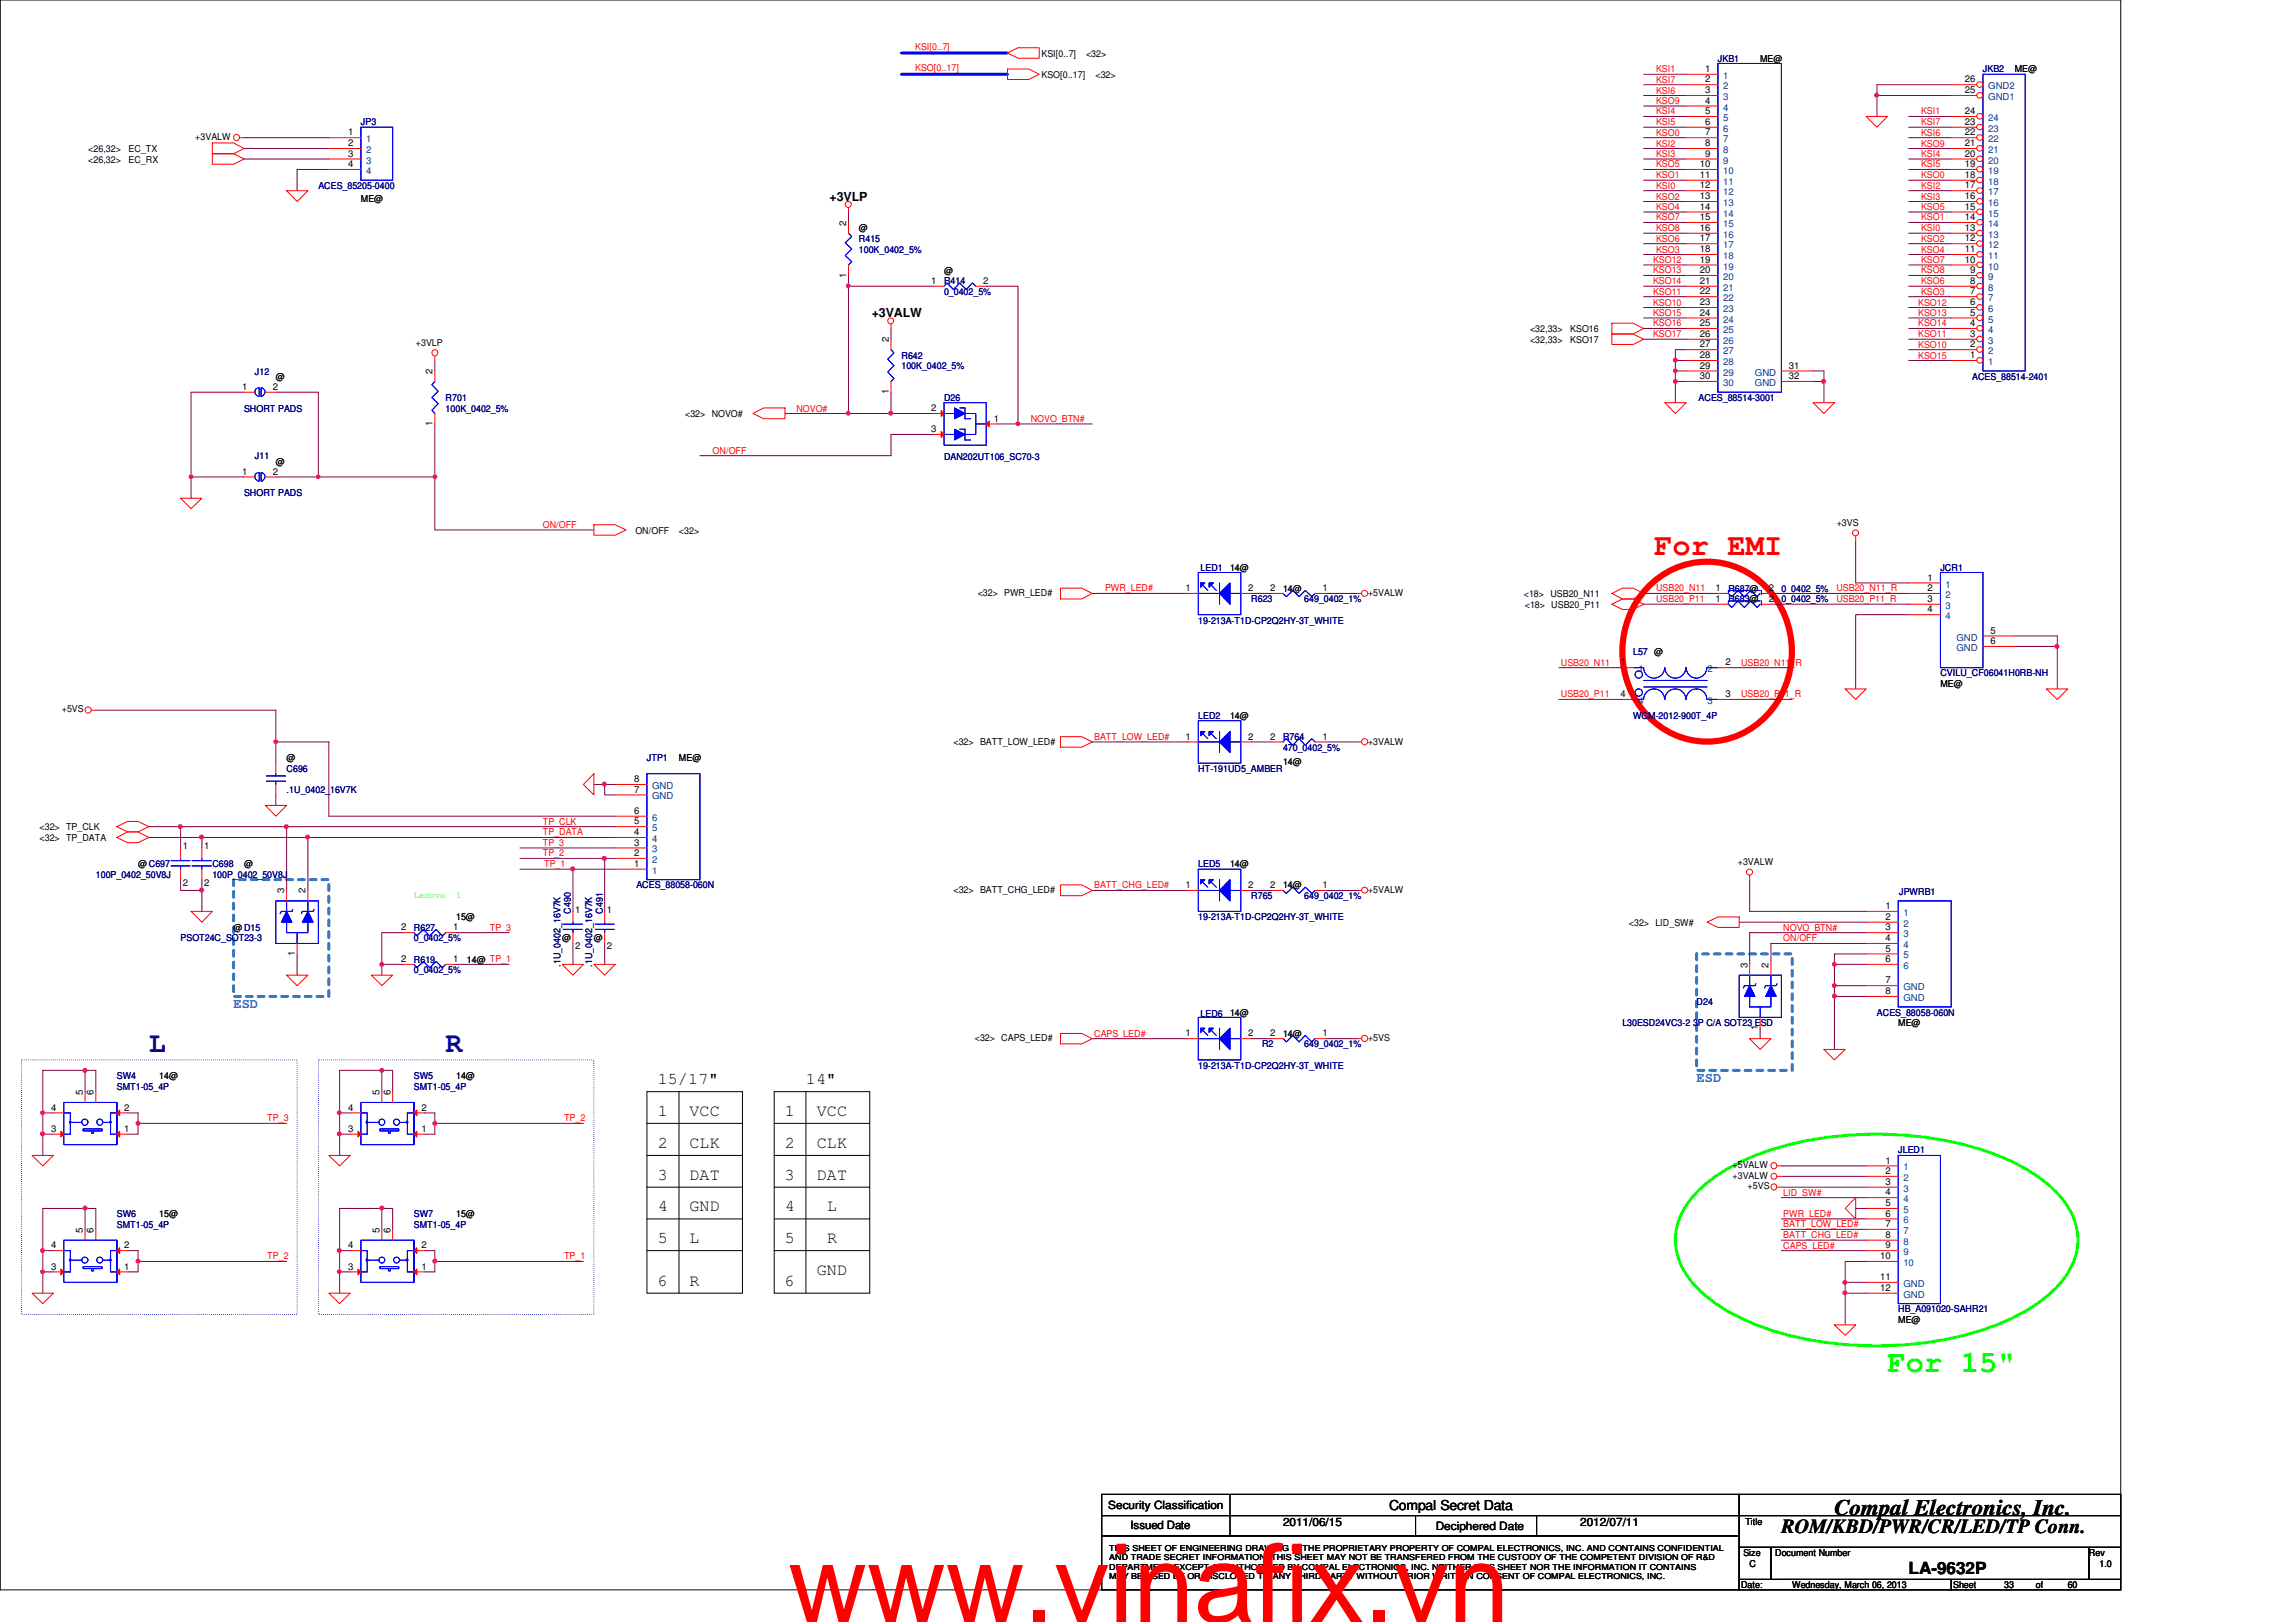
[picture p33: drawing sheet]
<svg xmlns="http://www.w3.org/2000/svg" width="297mm" height="210mm" viewBox="0 0 297 210" stroke-linecap="round" stroke-linejoin="round" font-family="sans-serif">
<defs><g id="words">
<text font-size="14.1" fill="#f00" x="102" y="209.9">www.vinafix.vn</text>
<text font-size="3.9" fill="#f00" x="214" y="71.9">For EMI</text>
<text font-size="3.9" fill="#0f0" x="244.2" y="177.5">For 15&quot;</text>
<g font-size="3.7" fill="#0000a0">
<text x="19.3" y="136.1">L</text>
<text x="57.7" y="136.1">R</text>
</g>
<text font-size="2.9" x="237.3" y="196">Compal Electronics, Inc.</text>
<text font-size="2.6" x="230.5" y="198.4">ROM/KBD/PWR/CR/LED/TP Conn.</text>
<g font-size="2.2">
<text x="85.1" y="140.3">15/17&quot;</text>
<text x="104.3" y="140.3">14&quot;</text>
<text x="85.1" y="148.5">2</text>
<text x="85.1" y="144.4">1</text>
<text x="89.2" y="148.5">CLK</text>
<text x="89.2" y="144.4">VCC</text>
<text x="101.6" y="148.5">2</text>
<text x="101.6" y="144.4">1</text>
<text x="105.7" y="148.5">CLK</text>
<text x="105.7" y="144.4">VCC</text>
<text x="85.1" y="152.7">3</text>
<text x="89.2" y="152.7">DAT</text>
<text x="101.6" y="152.7">3</text>
<text x="105.7" y="152.7">DAT</text>
<text x="85.1" y="160.9">5</text>
<text x="85.1" y="156.8">4</text>
<text x="89.2" y="160.9">L</text>
<text x="89.2" y="156.8">GND</text>
<text x="101.6" y="160.9">5</text>
<text x="101.6" y="156.8">4</text>
<text x="107" y="160.9">R</text>
<text x="107" y="156.8">L</text>
<text x="85.1" y="166.4">6</text>
<text x="89.2" y="166.4">R</text>
<text x="101.6" y="166.4">6</text>
<text x="105.7" y="165">GND</text>
<text x="246.9" y="203.7">LA-9632P</text>
</g>
<g font-size="1.8" fill="#0080ff">
<text x="30.2" y="130.5">ESD</text>
<text x="219.5" y="140">ESD</text>
</g>
<text font-size="1.8" x="179.7" y="195.4">Compal Secret Data</text>
<g font-size="1.6">
<text x="107.3" y="26">+3VLP</text>
<text x="112.8" y="41">+3VALW</text>
</g>
<g font-size="1.5">
<text x="143.4" y="195.3">Security Classification</text>
<text x="146.3" y="197.9">Issued Date</text>
<text x="166" y="197.5">2011/06/15</text>
<text x="204.4" y="197.5">2012/07/11</text>
<text x="185.8" y="198">Deciphered Date</text>
</g>
<g font-size="1.2" fill="#f00">
<text x="118.4" y="6.4">KSI[0..7]</text>
<text x="118.4" y="9.2">KSO[0..17]</text>
<text x="214.2" y="9.4">KSI1</text>
<text x="214.2" y="10.7">KSI7</text>
<text x="214.2" y="12.1">KSI6</text>
<text x="214.2" y="13.5">KSO9</text>
<text x="214.2" y="14.8">KSI4</text>
<text x="214.2" y="16.2">KSI5</text>
<text x="214.2" y="17.6">KSO0</text>
<text x="248.5" y="17.6">KSI6</text>
<text x="248.5" y="14.8">KSI1</text>
<text x="248.5" y="16.2">KSI7</text>
<text x="214.2" y="19">KSI2</text>
<text x="214.2" y="20.3">KSI3</text>
<text x="214.2" y="21.7">KSO5</text>
<text x="214.2" y="23.1">KSO1</text>
<text x="248.5" y="20.3">KSI4</text>
<text x="248.5" y="23.1">KSO0</text>
<text x="248.5" y="21.7">KSI5</text>
<text x="248.5" y="19">KSO9</text>
<text x="214.2" y="25.8">KSO2</text>
<text x="214.2" y="27.2">KSO4</text>
<text x="214.2" y="28.5">KSO7</text>
<text x="214.2" y="29.9">KSO8</text>
<text x="214.2" y="24.4">KSI0</text>
<text x="248.5" y="29.9">KSI0</text>
<text x="248.5" y="28.5">KSO1</text>
<text x="248.5" y="27.2">KSO5</text>
<text x="248.5" y="25.8">KSI3</text>
<text x="248.5" y="24.4">KSI2</text>
<text x="213.9" y="34">KSO12</text>
<text x="213.9" y="35.4">KSO13</text>
<text x="214.2" y="31.3">KSO6</text>
<text x="214.2" y="32.7">KSO3</text>
<text x="248.5" y="35.4">KSO8</text>
<text x="248.5" y="34">KSO7</text>
<text x="248.5" y="32.7">KSO4</text>
<text x="248.5" y="31.3">KSO2</text>
<text x="213.9" y="40.9">KSO15</text>
<text x="213.9" y="36.8">KSO14</text>
<text x="213.9" y="38.1">KSO11</text>
<text x="213.9" y="39.5">KSO10</text>
<text x="248.2" y="40.9">KSO13</text>
<text x="248.2" y="39.5">KSO12</text>
<text x="248.5" y="38.1">KSO3</text>
<text x="248.5" y="36.8">KSO6</text>
<text x="213.9" y="43.6">KSO17</text>
<text x="213.9" y="42.2">KSO16</text>
<text x="248.2" y="46.4">KSO15</text>
<text x="248.2" y="45">KSO10</text>
<text x="248.2" y="43.6">KSO11</text>
<text x="248.2" y="42.2">KSO14</text>
<text x="103" y="53.3">NOVO#</text>
<text x="92.2" y="58.7">ON/OFF</text>
<text x="133.3" y="54.6">NOVO_BTN#</text>
<text x="70.2" y="68.3">ON/OFF</text>
<text x="143" y="76.5">PWR_LED#</text>
<text x="214.2" y="76.5">USB20_N11</text>
<text x="214.2" y="77.9">USB20_P11</text>
<text x="237.6" y="77.9">USB20_P11_R</text>
<text x="237.6" y="76.5">USB20_N11_R</text>
<text x="201.9" y="86.1">USB20_N11</text>
<text x="225.3" y="86.1">USB20_N11_R</text>
<text x="141.6" y="95.8">BATT_LOW_LED#</text>
<text x="201.9" y="90.3">USB20_P11</text>
<text x="225.3" y="90.3">USB20_P11_R</text>
<text x="70.2" y="106.7">TP_CLK</text>
<text x="70.2" y="108.1">TP_DATA</text>
<text x="70.2" y="110.8">TP_2</text>
<text x="70.2" y="109.5">TP_3</text>
<text x="70.4" y="112.2">TP_1</text>
<text x="141.6" y="115">BATT_CHG_LED#</text>
<text x="63.4" y="120.4">TP_3</text>
<text x="230.7" y="120.4">NOVO_BTN#</text>
<text x="230.7" y="121.8">ON/OFF</text>
<text x="141.6" y="134.2">CAPS_LED#</text>
<text x="34.6" y="145.1">TP_3</text>
<text x="73" y="145.1">TP_2</text>
<text x="230.7" y="154.7">LID_SW#</text>
<text x="230.7" y="161.6">CAPS_LED#</text>
<text x="230.7" y="157.5">PWR_LED#</text>
<text x="230.7" y="158.8">BATT_LOW_LED#</text>
<text x="230.7" y="160.2">BATT_CHG_LED#</text>
<text x="34.6" y="163">TP_2</text>
<text x="73" y="163">TP_1</text>
</g>
<g font-size="1.2">
<text x="134.7" y="10.1">KSO[0..17]</text>
<text x="134.7" y="7.3">KSI[0..7]</text>
<text x="140.5" y="7.3">&lt;32&gt;</text>
<text x="141.7" y="10.1">&lt;32&gt;</text>
<text x="220.6" y="9.3">1</text>
<text x="220.6" y="10.7">2</text>
<text x="227.7" y="8">ME@</text>
<text x="254.2" y="10.7">26</text>
<text x="260.6" y="9.4">ME@</text>
<text x="45" y="17.5">1</text>
<text x="220.6" y="12.1">3</text>
<text x="220.6" y="13.4">4</text>
<text x="220.6" y="14.8">5</text>
<text x="220.6" y="16.2">6</text>
<text x="220.6" y="17.5">7</text>
<text x="254.2" y="17.5">22</text>
<text x="254.2" y="16.2">23</text>
<text x="254.2" y="14.8">24</text>
<text x="254.2" y="12.1">25</text>
<text x="11.4" y="21">&lt;26,32&gt;</text>
<text x="11.4" y="19.6">&lt;26,32&gt;</text>
<text x="16.6" y="21">EC_RX</text>
<text x="16.6" y="19.6">EC_TX</text>
<text x="25.3" y="18.2">+3VALW</text>
<text x="45" y="18.9">2</text>
<text x="45" y="20.3">3</text>
<text x="45" y="21.6">4</text>
<text x="219.9" y="21.6">10</text>
<text x="219.9" y="23">11</text>
<text x="220.6" y="18.9">8</text>
<text x="220.6" y="20.3">9</text>
<text x="254.2" y="23">18</text>
<text x="254.2" y="21.6">19</text>
<text x="254.2" y="20.3">20</text>
<text x="254.2" y="18.9">21</text>
<text x="46.7" y="26.1">ME@</text>
<text x="109.5" y="29.2" transform="rotate(-90 109.5 29.2)">2</text>
<text x="111.1" y="29.9">@</text>
<text x="219.9" y="24.4">12</text>
<text x="219.9" y="25.8">13</text>
<text x="219.9" y="27.1">14</text>
<text x="219.9" y="28.5">15</text>
<text x="219.9" y="29.9">16</text>
<text x="254.2" y="29.9">13</text>
<text x="254.2" y="28.5">14</text>
<text x="254.2" y="27.1">15</text>
<text x="254.2" y="25.8">16</text>
<text x="254.2" y="24.4">17</text>
<text x="109.5" y="35.9" transform="rotate(-90 109.5 35.9)">1</text>
<text x="122.1" y="35.4">@</text>
<text x="219.9" y="31.2">17</text>
<text x="219.9" y="32.6">18</text>
<text x="219.9" y="34">19</text>
<text x="219.9" y="35.3">20</text>
<text x="254.2" y="34">10</text>
<text x="254.2" y="32.6">11</text>
<text x="254.2" y="31.2">12</text>
<text x="254.9" y="35.3">9</text>
<text x="120.5" y="36.7">1</text>
<text x="127.2" y="36.7">2</text>
<text x="219.9" y="36.7">21</text>
<text x="219.9" y="38.1">22</text>
<text x="219.9" y="39.5">23</text>
<text x="219.9" y="40.9">24</text>
<text x="254.9" y="40.9">5</text>
<text x="254.9" y="39.5">6</text>
<text x="254.9" y="38.1">7</text>
<text x="254.9" y="36.7">8</text>
<text x="53.8" y="44.7">+3VLP</text>
<text x="115" y="44.3" transform="rotate(-90 115 44.3)">2</text>
<text x="197.9" y="43">&lt;32,33&gt;</text>
<text x="197.9" y="44.4">&lt;32,33&gt;</text>
<text x="203.2" y="43">KSO16</text>
<text x="203.2" y="44.4">KSO17</text>
<text x="219.9" y="42.2">25</text>
<text x="219.9" y="43.6">26</text>
<text x="219.9" y="45">27</text>
<text x="219.9" y="46.4">28</text>
<text x="219.9" y="47.7">29</text>
<text x="231.4" y="47.7">31</text>
<text x="254.9" y="46.4">1</text>
<text x="254.9" y="45">2</text>
<text x="254.9" y="43.6">3</text>
<text x="254.9" y="42.2">4</text>
<text x="31.3" y="50.5">1</text>
<text x="35.3" y="50.5">2</text>
<text x="35.7" y="49.1">@</text>
<text x="56" y="48.4" transform="rotate(-90 56 48.4)">2</text>
<text x="88.6" y="53.9">&lt;32&gt; NOVO#</text>
<text x="115" y="51" transform="rotate(-90 115 51)">1</text>
<text x="120.5" y="53.2">2</text>
<text x="219.9" y="49.1">30</text>
<text x="231.4" y="49.1">32</text>
<text x="56" y="55.2" transform="rotate(-90 56 55.2)">1</text>
<text x="120.5" y="55.9">3</text>
<text x="128.6" y="54.6">1</text>
<text x="31.3" y="61.4">1</text>
<text x="35.3" y="61.4">2</text>
<text x="35.7" y="60.1">@</text>
<text x="82.2" y="69">ON/OFF</text>
<text x="87.8" y="69">&lt;32&gt;</text>
<text x="237.6" y="68.1">+3VS</text>
<text x="126.5" y="77.1">&lt;32&gt; PWR_LED#</text>
<text x="153.4" y="76.5">1</text>
<text x="159.1" y="73.8">14@</text>
<text x="161.5" y="76.5">2</text>
<text x="164.3" y="76.5">2</text>
<text x="166" y="76.6">14@</text>
<text x="171.1" y="76.5">1</text>
<text x="177" y="77.1">+5VALW</text>
<text x="197.1" y="77.3">&lt;18&gt; USB20_N11</text>
<text x="222" y="76.5">1</text>
<text x="222" y="77.9">1</text>
<text x="228.9" y="76.5">2</text>
<text x="228.9" y="77.9">2</text>
<text x="249.4" y="75.1">1</text>
<text x="249.4" y="76.5">2</text>
<text x="249.4" y="77.9">3</text>
<text x="197.3" y="78.7">&lt;18&gt; USB20_P11</text>
<text x="249.4" y="79.2">4</text>
<text x="257.5" y="82">5</text>
<text x="257.5" y="83.4">6</text>
<text x="209.6" y="86.1">1</text>
<text x="223.2" y="86.1">2</text>
<text x="251" y="88.9">ME@</text>
<text x="8" y="92.2">+5VS</text>
<text x="153.4" y="95.7">1</text>
<text x="159.1" y="93">14@</text>
<text x="161.5" y="95.7">2</text>
<text x="164.3" y="95.7">2</text>
<text x="171.1" y="95.7">1</text>
<text x="209.6" y="90.2">4</text>
<text x="223.2" y="90.2">3</text>
<text x="37.1" y="98.5">@</text>
<text x="82" y="101.2">8</text>
<text x="87.8" y="98.5">ME@</text>
<text x="123.4" y="96.4">&lt;32&gt; BATT_LOW_LED#</text>
<text x="166" y="99.1">14@</text>
<text x="177" y="96.4">+3VALW</text>
<text x="5.1" y="107.4">&lt;32&gt; TP_CLK</text>
<text x="82" y="106.7">5</text>
<text x="82" y="105.3">6</text>
<text x="82" y="102.6">7</text>
<text x="5.1" y="108.8">&lt;32&gt; TP_DATA</text>
<text x="17.9" y="112.2">@ C697</text>
<text x="23.7" y="109.9">1</text>
<text x="26.4" y="109.9">1</text>
<text x="31.6" y="112.2">@</text>
<text x="82" y="112.2">1</text>
<text x="82" y="110.8">2</text>
<text x="82" y="109.4">3</text>
<text x="82" y="108.1">4</text>
<text x="159.1" y="112.2">14@</text>
<text x="224.8" y="112">+3VALW</text>
<text x="23.7" y="114.6">2</text>
<text x="26.4" y="114.6">2</text>
<text x="36.8" y="115.6" transform="rotate(-90 36.8 115.6)">3</text>
<text x="39.5" y="115.6" transform="rotate(-90 39.5 115.6)">2</text>
<text x="59" y="119.1">15@</text>
<text x="74.4" y="118.1">1</text>
<text x="78.5" y="118.1">1</text>
<text x="123.4" y="115.5">&lt;32&gt; BATT_CHG_LED#</text>
<text x="153.4" y="114.9">1</text>
<text x="161.5" y="114.9">2</text>
<text x="164.3" y="114.9">2</text>
<text x="166" y="115">14@</text>
<text x="171.1" y="114.9">1</text>
<text x="177" y="115.5">+5VALW</text>
<text x="210.7" y="119.8">&lt;32&gt; LID_SW#</text>
<text x="243.9" y="117.6">1</text>
<text x="243.9" y="119">2</text>
<text x="30.2" y="120.5">@D15</text>
<text x="38.1" y="123.7" transform="rotate(-90 38.1 123.7)">1</text>
<text x="51.9" y="124.5">2</text>
<text x="51.9" y="120.4">2</text>
<text x="58.6" y="124.5">1</text>
<text x="58.6" y="120.4">1</text>
<text x="60.4" y="124.6">14@ TP_1</text>
<text x="72.7" y="121.8">@</text>
<text x="74.4" y="122.8">2</text>
<text x="76.8" y="121.8">@</text>
<text x="78.5" y="122.8">2</text>
<text x="226.1" y="125.2" transform="rotate(-90 226.1 125.2)">3</text>
<text x="228.8" y="125.2" transform="rotate(-90 228.8 125.2)">2</text>
<text x="243.9" y="120.4">3</text>
<text x="243.9" y="121.8">4</text>
<text x="243.9" y="123.1">5</text>
<text x="243.9" y="124.5">6</text>
<text x="159.1" y="131.4">14@</text>
<text x="243.9" y="127.3">7</text>
<text x="243.9" y="128.7">8</text>
<text x="126.1" y="134.7">&lt;32&gt; CAPS_LED#</text>
<text x="153.4" y="134.1">1</text>
<text x="161.5" y="134.1">2</text>
<text x="164.3" y="134.1">2</text>
<text x="166" y="134.2">14@</text>
<text x="171.1" y="134.1">1</text>
<text x="177" y="134.7">+5VS</text>
<text x="227.4" y="133.3" transform="rotate(-90 227.4 133.3)">1</text>
<text x="245.6" y="132.8">ME@</text>
<text x="6.6" y="143.7">4</text>
<text x="10.7" y="141.7" transform="rotate(-90 10.7 141.7)">5</text>
<text x="12.1" y="141.7" transform="rotate(-90 12.1 141.7)">6</text>
<text x="16.1" y="143.7">2</text>
<text x="20.6" y="139.7">14@</text>
<text x="45" y="143.7">4</text>
<text x="49.1" y="141.7" transform="rotate(-90 49.1 141.7)">5</text>
<text x="50.5" y="141.7" transform="rotate(-90 50.5 141.7)">6</text>
<text x="54.5" y="143.7">2</text>
<text x="59" y="139.7">14@</text>
<text x="6.6" y="146.5">3</text>
<text x="16.1" y="146.5">1</text>
<text x="45" y="146.5">3</text>
<text x="54.5" y="146.5">1</text>
<text x="224.2" y="151.2">+5VALW</text>
<text x="224.2" y="152.6">+3VALW</text>
<text x="226.1" y="153.9">+5VS</text>
<text x="243.9" y="150.6">1</text>
<text x="243.9" y="151.9">2</text>
<text x="243.9" y="153.3">3</text>
<text x="243.9" y="154.7">4</text>
<text x="6.6" y="161.5">4</text>
<text x="10.7" y="159.5" transform="rotate(-90 10.7 159.5)">5</text>
<text x="12.1" y="159.5" transform="rotate(-90 12.1 159.5)">6</text>
<text x="16.1" y="161.5">2</text>
<text x="20.6" y="157.5">15@</text>
<text x="45" y="161.5">4</text>
<text x="49.1" y="159.5" transform="rotate(-90 49.1 159.5)">5</text>
<text x="50.5" y="159.5" transform="rotate(-90 50.5 159.5)">6</text>
<text x="54.5" y="161.5">2</text>
<text x="59" y="157.5">15@</text>
<text x="243.9" y="156.1">5</text>
<text x="243.9" y="157.4">6</text>
<text x="243.9" y="158.8">7</text>
<text x="243.9" y="160.2">8</text>
<text x="243.9" y="161.5">9</text>
<text x="6.6" y="164.3">3</text>
<text x="16.1" y="164.3">1</text>
<text x="45" y="164.3">3</text>
<text x="54.5" y="164.3">1</text>
<text x="243.2" y="162.9">10</text>
<text x="243.2" y="165.7">11</text>
<text x="243.2" y="167">12</text>
<text x="245.6" y="171.2">ME@</text>
<text x="225.8" y="197.4">Title</text>
<text x="225.5" y="201.4">Size</text>
<text x="226.4" y="202.8">C</text>
<text x="229.7" y="201.4">Document Number</text>
<text x="270.3" y="201.4">Rev</text>
<text x="271.6" y="202.8">1.0</text>
<text x="225.3" y="205.5">Date:</text>
<text x="231.9" y="205.5">Wednesday, March 06, 2013</text>
<text x="252.7" y="205.5">Sheet</text>
<text x="259.3" y="205.5">33</text>
<text x="263.4" y="205.5">of</text>
<text x="267.5" y="205.5">60</text>
</g>
<g font-size="1.2" fill="#000080">
<text x="222.2" y="8">JKB1</text>
<text x="256.5" y="9.4">JKB2</text>
<text x="46.7" y="16.2">JP3</text>
<text x="41.2" y="24.5">ACES_85205-0400</text>
<text x="111.1" y="31.3">R415</text>
<text x="111.1" y="32.7">100K_0402_5%</text>
<text x="122.1" y="36.8">R414</text>
<text x="122.1" y="38.2">0_0402_5%</text>
<text x="116.6" y="46.4">R642</text>
<text x="116.6" y="47.8">100K_0402_5%</text>
<text x="31.6" y="53.3">SHORT PADS</text>
<text x="33" y="48.5">J12</text>
<text x="57.7" y="51.9">R701</text>
<text x="57.7" y="53.3">100K_0402_5%</text>
<text x="122.1" y="51.9">D26</text>
<text x="219.7" y="51.9">ACES_88514-3001</text>
<text x="255.1" y="49.1">ACES_88514-2401</text>
<text x="33" y="59.4">J11</text>
<text x="122.1" y="59.6">DAN202UT106_SC70-3</text>
<text x="31.6" y="64.2">SHORT PADS</text>
<text x="155.3" y="74">LED1</text>
<text x="161.9" y="77.9">R623</text>
<text x="168.7" y="77.9">649_0402_1%</text>
<text x="223.6" y="76.6">R687@</text>
<text x="223.6" y="77.9">R683@</text>
<text x="230.5" y="76.6">0_0402_5%</text>
<text x="230.5" y="77.9">0_0402_5%</text>
<text x="251" y="73.8">JCR1</text>
<text x="155" y="80.7">19-213A-T1D-CP2Q2HY-3T_WHITE</text>
<text x="211.3" y="84.8">L57 @</text>
<text x="251" y="87.5">CVILU_CF06041H0RB-NH</text>
<text x="155" y="93">LED2</text>
<text x="166" y="95.8">R764</text>
<text x="211.3" y="93">WCM-2012-900T_4P</text>
<text x="37.1" y="99.9">C696</text>
<text x="83.7" y="98.5">JTP1</text>
<text x="155" y="99.9">HT-191UD5_AMBER</text>
<text x="166" y="97.2">470_0402_5%</text>
<text x="37.1" y="102.7">.1U_0402_16V7K</text>
<text x="12.4" y="113.6">100P_0402_50V8J</text>
<text x="27.5" y="112.2">C698</text>
<text x="27.5" y="113.6">100P_0402_50V8J</text>
<text x="155" y="112.2">LED5</text>
<text x="73.9" y="118.2" transform="rotate(-90 73.9 118.2)">C490</text>
<text x="78" y="118.2" transform="rotate(-90 78 118.2)">C491</text>
<text x="82.3" y="115">ACES_88058-060N</text>
<text x="155" y="119.1">19-213A-T1D-CP2Q2HY-3T_WHITE</text>
<text x="161.9" y="116.4">R765</text>
<text x="168.7" y="116.4">649_0402_1%</text>
<text x="245.7" y="115.8">JPWRB1</text>
<text x="23.4" y="121.8">PSOT24C_SOT23-3</text>
<text x="53.5" y="124.6">R619</text>
<text x="53.5" y="125.9">0_0402_5%</text>
<text x="53.5" y="120.5">R627</text>
<text x="53.5" y="121.8">0_0402_5%</text>
<text x="72.5" y="125.1" transform="rotate(-90 72.5 125.1)">.1U_0402_16V7K</text>
<text x="76.6" y="125.1" transform="rotate(-90 76.6 125.1)">.1U_0402_16V7K</text>
<text x="155.3" y="131.6">LED6</text>
<text x="219.5" y="130.1">D24</text>
<text x="242.8" y="131.4">ACES_88058-060N</text>
<text x="163.3" y="135.6">R2</text>
<text x="168.7" y="135.6">649_0402_1%</text>
<text x="209.9" y="132.8">L30ESD24VC3-2 3P C/A SOT23 ESD</text>
<text x="15.1" y="139.7">SW4</text>
<text x="15.1" y="141.1">SMT1-05_4P</text>
<text x="53.5" y="139.7">SW5</text>
<text x="53.5" y="141.1">SMT1-05_4P</text>
<text x="155" y="138.3">19-213A-T1D-CP2Q2HY-3T_WHITE</text>
<text x="245.6" y="149.3">JLED1</text>
<text x="15.1" y="157.5">SW6</text>
<text x="15.1" y="158.9">SMT1-05_4P</text>
<text x="53.5" y="157.5">SW7</text>
<text x="53.5" y="158.9">SMT1-05_4P</text>
<text x="245.6" y="169.8">HB_A091020-SAHR21</text>
</g>
<g font-size="1.2" fill="#004080">
<text x="222.9" y="10.2">1</text>
<text x="222.9" y="11.6">2</text>
<text x="257.2" y="11.6">GND2</text>
<text x="222.9" y="13">3</text>
<text x="222.9" y="14.3">4</text>
<text x="222.9" y="15.7">5</text>
<text x="222.9" y="17.1">6</text>
<text x="257.2" y="17.1">23</text>
<text x="257.2" y="15.7">24</text>
<text x="257.2" y="13">GND1</text>
<text x="47.4" y="18.4">1</text>
<text x="47.4" y="19.8">2</text>
<text x="47.4" y="21.2">3</text>
<text x="47.4" y="22.5">4</text>
<text x="222.9" y="18.4">7</text>
<text x="222.9" y="19.8">8</text>
<text x="222.9" y="21.2">9</text>
<text x="222.9" y="22.5">10</text>
<text x="222.9" y="23.9">11</text>
<text x="257.2" y="23.9">18</text>
<text x="257.2" y="22.5">19</text>
<text x="257.2" y="21.2">20</text>
<text x="257.2" y="19.8">21</text>
<text x="257.2" y="18.4">22</text>
<text x="222.9" y="25.3">12</text>
<text x="222.9" y="26.7">13</text>
<text x="222.9" y="28">14</text>
<text x="222.9" y="29.4">15</text>
<text x="257.2" y="29.4">14</text>
<text x="257.2" y="28">15</text>
<text x="257.2" y="26.7">16</text>
<text x="257.2" y="25.3">17</text>
<text x="222.9" y="30.8">16</text>
<text x="222.9" y="32.1">17</text>
<text x="222.9" y="33.5">18</text>
<text x="222.9" y="34.9">19</text>
<text x="257.2" y="34.9">10</text>
<text x="257.2" y="33.5">11</text>
<text x="257.2" y="32.1">12</text>
<text x="257.2" y="30.8">13</text>
<text x="222.9" y="36.2">20</text>
<text x="222.9" y="37.6">21</text>
<text x="222.9" y="39">22</text>
<text x="222.9" y="40.4">23</text>
<text x="222.9" y="41.7">24</text>
<text x="257.2" y="41.7">5</text>
<text x="257.2" y="40.4">6</text>
<text x="257.2" y="39">7</text>
<text x="257.2" y="37.6">8</text>
<text x="257.2" y="36.2">9</text>
<text x="222.9" y="43.1">25</text>
<text x="222.9" y="44.5">26</text>
<text x="222.9" y="45.8">27</text>
<text x="222.9" y="47.2">28</text>
<text x="257.2" y="47.2">1</text>
<text x="257.2" y="45.8">2</text>
<text x="257.2" y="44.5">3</text>
<text x="257.2" y="43.1">4</text>
<text x="222.9" y="48.6">29</text>
<text x="222.9" y="50">30</text>
<text x="227" y="48.6">GND</text>
<text x="227" y="50">GND</text>
<text x="251.7" y="76">1</text>
<text x="251.7" y="77.4">2</text>
<text x="251.7" y="78.8">3</text>
<text x="251.7" y="80.1">4</text>
<text x="253.1" y="82.9">GND</text>
<text x="212" y="87">1</text>
<text x="220.9" y="87">2</text>
<text x="253.1" y="84.2">GND</text>
<text x="212" y="91.1">4</text>
<text x="220.9" y="91.1">3</text>
<text x="84.4" y="107.6">5</text>
<text x="84.4" y="106.2">6</text>
<text x="84.4" y="103.5">GND</text>
<text x="84.4" y="102.1">GND</text>
<text x="84.4" y="113.1">1</text>
<text x="84.4" y="111.7">2</text>
<text x="84.4" y="110.3">3</text>
<text x="84.4" y="109">4</text>
<text x="246.3" y="118.5">1</text>
<text x="246.3" y="119.9">2</text>
<text x="246.3" y="121.3">3</text>
<text x="246.3" y="122.7">4</text>
<text x="246.3" y="124">5</text>
<text x="246.3" y="125.4">6</text>
<text x="246.3" y="128.1">GND</text>
<text x="246.3" y="129.5">GND</text>
<text x="246.3" y="151.5">1</text>
<text x="246.3" y="152.8">2</text>
<text x="246.3" y="154.2">3</text>
<text x="246.3" y="155.6">4</text>
<text x="246.3" y="157">5</text>
<text x="246.3" y="158.3">6</text>
<text x="246.3" y="159.7">7</text>
<text x="246.3" y="161.1">8</text>
<text x="246.3" y="162.4">9</text>
<text x="246.3" y="163.8">10</text>
<text x="246.3" y="166.5">GND</text>
<text x="246.3" y="167.9">GND</text>
</g>
<g font-size="1.2" fill="#0f0">
<text x="53.5" y="116.2">Lenovo</text>
<text x="59" y="116.2">1</text>
</g>
<g font-size="1.1">
<text x="143.5" y="200.7">THIS SHEET OF ENGINEERING DRAWING IS THE PROPRIETARY PROPERTY OF COMPAL ELECTRONICS, INC. AND CONTAINS CONFIDENTIAL</text>
<text x="143.5" y="201.9">AND TRADE SECRET INFORMATION. THIS SHEET MAY NOT BE TRANSFERED FROM THE CUSTODY OF THE COMPETENT DIVISION OF R&amp;D</text>
<text x="143.5" y="203.1">DEPARTMENT EXCEPT AS AUTHORIZED BY COMPAL ELECTRONICS, INC. NEITHER THIS SHEET NOR THE INFORMATION IT CONTAINS</text>
<text x="143.5" y="204.3">MAY BE USED BY OR DISCLOSED TO ANY THIRD PARTY WITHOUT PRIOR WRITTEN CONSENT OF COMPAL ELECTRONICS, INC.</text>
</g>
</g></defs>
<g fill="none" stroke="#000" stroke-width=".13">
<path d="M0 0h274.4v205.7h-274.4zM83.7 157.7h12.4M83.7 153.6h12.4M83.7 149.5h12.4M83.7 145.4h12.4M83.7 141.3h12.4v26h-12.4zM87.8 141.3v26M100.2 141.3h12.3v26h-12.3zM100.2 157.7h12.3M100.2 153.6h12.3M100.2 149.5h12.3M100.2 145.4h12.3"/>
<path d="M104.3 141.3v26M83.7 161.8h12.4M100.2 161.8h12.3"/>
</g>
<path d="M219.3 154.6a21.5 21.5 0 0 1 8.5-5.3 46.4 46.4 0 0 1 30 0 21.6 21.6 0 0 1 8.5 5.3 8.1 8.1 0 0 1 0 11.7 21.6 21.6 0 0 1-8.5 5.4 46.2 46.2 0 0 1-30 0 21.6 21.6 0 0 1-8.5-5.4 8.1 8.1 0 0 1 0-11.7z" fill="none" stroke="#0f0" stroke-width=".38"/>
<path d="M30.2 113.8h12.3v15.2h-12.3zM219.5 123.4h12.4v15.1h-12.4z" fill="none" stroke="#0080ff" stroke-width=".38" stroke-dasharray=".8 .8"/>
<path d="M213.1 76.1a10.7 10.7 0 0 1 17.6 3.1 11.9 11.9 0 0 1-6.1 16.1 10.8 10.8 0 0 1-14.1-7.1 12.2 12.2 0 0 1 2.6-12.1z" fill="none" stroke="#f00" stroke-width=".8"/>
<path d="M2.8 137.2h35.6v32.9h-35.6zM41.2 137.2h35.6v32.9h-35.6z" fill="none" stroke="#00f" stroke-width=".13" stroke-dasharray="0 .3"/>
<path d="M31.6 19.2h10.9M31.6 20.6h10.9M42.5 21.9h-4.1v2.8M216.7 46.7v1.3" fill="none" stroke="#800040" stroke-width=".13"/>
<circle cx="216.7" cy="46.6" r=".26" fill="#f0f"/>
<circle cx="216.7" cy="46.6" r=".26" fill="none" stroke="#f0f" stroke-width=".13"/>
<path d="M116.6 6.9h13.7M116.6 9.6h13.7" fill="none" stroke="#00f" stroke-width=".38"/>
<g fill="none" stroke="#800040" stroke-width=".13">
<path d="M212.6 19.2h5.5M212.6 9.6h5.5M212.6 11h5.5M212.6 12.4h5.5M212.6 13.7h5.5M212.6 15.1h5.5M212.6 16.5h5.5M212.6 17.8h5.5M212.6 31.5h5.5M212.6 20.6h5.5M212.6 21.9h5.5M212.6 23.3h5.5"/>
<path d="M212.6 26.1h5.5M212.6 27.4h5.5M212.6 28.8h5.5M212.6 30.2h5.5M212.6 32.9h5.5M212.6 34.3h5.5M212.6 35.6h5.5M212.6 37h5.5M212.6 38.4h5.5M212.6 39.8h5.5M212.6 41.1h5.5M218.1 48h-1.4v1.4h1.4"/>
</g>
<circle cx="216.8" cy="48" r=".25" fill="#f0f"/>
<circle cx="216.8" cy="48" r=".25" fill="none" stroke="#f0f" stroke-width=".13"/>
<path d="M216.7 49.4v2.7" fill="none" stroke="#800040" stroke-width=".13"/>
<circle cx="216.7" cy="49.4" r=".26" fill="#f0f"/>
<circle cx="216.7" cy="49.4" r=".26" fill="none" stroke="#f0f" stroke-width=".13"/>
<path d="M212.6 43.9h5.5M212.6 42.5h5.5M234.6 48h1.4v1.4M234.6 49.4h1.4M236 49.4v2.7" fill="none" stroke="#800040" stroke-width=".13"/>
<circle cx="235.9" cy="49.4" r=".26" fill="#f0f"/>
<circle cx="235.9" cy="49.4" r=".26" fill="none" stroke="#f0f" stroke-width=".13"/>
<path d="M212.6 24.7h5.5M218.1 45.3h-1.4v1.4h1.4M23.4 107h13.7M74.1 112.5h5.5M78.2 111.1h1.4" fill="none" stroke="#800040" stroke-width=".13"/>
<circle cx="23.3" cy="107" r=".26" fill="#f0f"/>
<circle cx="23.3" cy="107" r=".26" fill="none" stroke="#f0f" stroke-width=".13"/>
<path d="M78.2 101.5h1.4" fill="none" stroke="#800040" stroke-width=".13"/>
<circle cx="78.2" cy="101.5" r=".26" fill="#f0f"/>
<circle cx="78.2" cy="101.5" r=".26" fill="none" stroke="#f0f" stroke-width=".13"/>
<path d="M26.1 108.4h13.7M78.2 101.5v1.4h1.4" fill="none" stroke="#800040" stroke-width=".13"/>
<circle cx="26.1" cy="108.3" r=".26" fill="#f0f"/>
<circle cx="26.1" cy="108.3" r=".26" fill="none" stroke="#f0f" stroke-width=".13"/>
<path d="M39.8 108.4h39.8M76.8 101.5h1.4" fill="none" stroke="#800040" stroke-width=".13"/>
<circle cx="39.8" cy="108.3" r=".26" fill="#f0f"/>
<circle cx="39.8" cy="108.3" r=".26" fill="none" stroke="#f0f" stroke-width=".13"/>
<path d="M19.3 107h4.1v2.7M19.3 108.4h6.8v1.3M23.4 113.8v1.4h2.7" fill="none" stroke="#800040" stroke-width=".13"/>
<circle cx="26.1" cy="115.2" r=".26" fill="#f0f"/>
<circle cx="26.1" cy="115.2" r=".26" fill="none" stroke="#f0f" stroke-width=".13"/>
<path d="M42.5 96h-6.8v2.8M26.1 113.8v4.1M35.7 102.9v1.3" fill="none" stroke="#800040" stroke-width=".13"/>
<circle cx="35.7" cy="96" r=".25" fill="#f0f"/>
<circle cx="35.7" cy="96" r=".25" fill="none" stroke="#f0f" stroke-width=".13"/>
<path d="M35.7 91.9v4.1M42.5 96v9.6M39.8 108.4v6.8M79.6 107h-42.5v8.2M38.4 123.4v2.8" fill="none" stroke="#800040" stroke-width=".13"/>
<circle cx="37" cy="107" r=".26" fill="#f0f"/>
<circle cx="37" cy="107" r=".26" fill="none" stroke="#f0f" stroke-width=".13"/>
<path d="M24.7 50.8v10.9M41.2 50.8v10.9h-5.5M24.7 61.7h6.9M24.7 61.7v2.8M42.5 105.6h37.1" fill="none" stroke="#800040" stroke-width=".13"/>
<circle cx="24.7" cy="61.7" r=".25" fill="#f0f"/>
<circle cx="24.7" cy="61.7" r=".25" fill="none" stroke="#f0f" stroke-width=".13"/>
<path d="M74.1 112.5v5.4" fill="none" stroke="#800040" stroke-width=".13"/>
<circle cx="74.1" cy="112.4" r=".26" fill="#f0f"/>
<circle cx="74.1" cy="112.4" r=".26" fill="none" stroke="#f0f" stroke-width=".13"/>
<path d="M67.3 112.5h6.8M78.2 111.1v6.8M74.1 122.1v2.7" fill="none" stroke="#800040" stroke-width=".13"/>
<circle cx="78.2" cy="111.1" r=".26" fill="#f0f"/>
<circle cx="78.2" cy="111.1" r=".26" fill="none" stroke="#f0f" stroke-width=".13"/>
<path d="M41.2 61.7h15.1M201.7 90.5h8.2M201.7 86.4h8.2M223.6 90.5h8.3M223.6 86.4h8.3M67.3 111.1h10.9M78.2 122.1v2.7" fill="none" stroke="#800040" stroke-width=".13"/>
<path d="M41 61.5h.3l.1 .2-.1 .2h-.2h-.1z" fill-rule="evenodd" fill="#f0f"/>
<path d="M41 61.5h.3l.1 .2-.1 .2h-.2h-.1z" fill="none" stroke="#f0f" stroke-width=".13"/>
<path d="M56.3 46.7v1.3M56.3 61.7v6.9" fill="none" stroke="#800040" stroke-width=".13"/>
<circle cx="56.3" cy="61.7" r=".25" fill="#f0f"/>
<circle cx="56.3" cy="61.7" r=".25" fill="none" stroke="#f0f" stroke-width=".13"/>
<g fill="none" stroke="#800040" stroke-width=".13">
<path d="M242.8 11h9.6M246.9 17.8h5.5M246.9 15.1h5.5M252.4 12.4h-9.6v2.7M246.9 35.6h5.5M246.9 34.3h5.5M246.9 32.9h5.5M246.9 30.2h5.5M246.9 28.8h5.5M246.9 27.4h5.5M246.9 20.6h5.5M246.9 39.8h5.5"/>
<path d="M246.9 38.4h5.5M246.9 46.7h5.5M246.9 45.3h5.5M246.9 43.9h5.5M246.9 42.5h5.5M246.9 41.1h5.5"/>
</g>
<circle cx="242.8" cy="12.3" r=".26" fill="#f0f"/>
<circle cx="242.8" cy="12.3" r=".26" fill="none" stroke="#f0f" stroke-width=".13"/>
<g fill="none" stroke="#800040" stroke-width=".13">
<path d="M242.8 11v1.4M246.9 19.2h5.5M246.9 16.5h5.5M246.9 37h5.5M246.9 31.5h5.5M246.9 26.1h5.5M246.9 24.7h5.5M246.9 23.3h5.5M246.9 21.9h5.5M115.3 53.5h5.4M141.3 115.2h12.4M161.9 115.2h2.7"/>
<path d="M171.5 115.2h4.1M141.3 134.4h12.4M161.9 134.4h2.7M171.5 134.4h4.1"/>
</g>
<circle cx="115.2" cy="53.5" r=".26" fill="#f0f"/>
<circle cx="115.2" cy="53.5" r=".26" fill="none" stroke="#f0f" stroke-width=".13"/>
<path d="M115.3 56.2h5.4M115.3 50.8v2.7M115.3 42.5v1.4M67.3 109.7h12.3M49.4 120.7h2.8M52.2 124.8h-2.8v1.4M59 120.7h6.9M59 124.8h6.9" fill="none" stroke="#800040" stroke-width=".13"/>
<circle cx="49.4" cy="124.8" r=".26" fill="#f0f"/>
<circle cx="49.4" cy="124.8" r=".26" fill="none" stroke="#f0f" stroke-width=".13"/>
<path d="M31.6 17.8h10.9M131.7 54.9h9.6M49.4 120.7v4.1" fill="none" stroke="#800040" stroke-width=".13"/>
<circle cx="131.7" cy="54.8" r=".25" fill="#f0f"/>
<circle cx="131.7" cy="54.8" r=".25" fill="none" stroke="#f0f" stroke-width=".13"/>
<g fill="none" stroke="#800040" stroke-width=".13">
<path d="M56.3 54.9v6.8M109.8 53.5h5.5M115.3 56.2v2.8h-24.8M56.3 68.6h20.5M141.3 76.8h12.4M161.9 76.8h2.7M171.5 76.8h4.1M240.1 69.9v5.5h6.8M246.9 79.5h-6.8v9.7M12.4 91.9h23.3M141.3 96h12.4M161.9 96h2.7"/>
<path d="M171.5 96h4.1M225 119.3h16.4M226.4 113.8v4.1h15M227.7 133.1v1.3M237.3 123.4h4.1M241.4 120.7h-15v4.1M241.4 122.1h-12.3v2.7M241.4 124.8h-4.1v2.8"/>
</g>
<circle cx="237.3" cy="124.8" r=".26" fill="#f0f"/>
<circle cx="237.3" cy="124.8" r=".26" fill="none" stroke="#f0f" stroke-width=".13"/>
<path d="M237.3 127.6h4.1" fill="none" stroke="#800040" stroke-width=".13"/>
<circle cx="237.3" cy="127.6" r=".26" fill="#f0f"/>
<circle cx="237.3" cy="127.6" r=".26" fill="none" stroke="#f0f" stroke-width=".13"/>
<path d="M237.3 127.6v1.4h4.1" fill="none" stroke="#800040" stroke-width=".13"/>
<circle cx="237.3" cy="128.9" r=".26" fill="#f0f"/>
<circle cx="237.3" cy="128.9" r=".26" fill="none" stroke="#f0f" stroke-width=".13"/>
<path d="M212.6 76.8h9.7M212.6 78.2h9.7M229.2 78.2h17.7M229.2 76.8h17.7M260.6 83.7h5.6v5.5M260.6 82.3h5.6M237.3 129v6.8M237.3 123.4v1.4" fill="none" stroke="#800040" stroke-width=".13"/>
<circle cx="266.1" cy="83.7" r=".26" fill="#f0f"/>
<circle cx="266.1" cy="83.7" r=".26" fill="none" stroke="#f0f" stroke-width=".13"/>
<path d="M266.2 82.3v1.4M230.5 150.9h10.9M230.5 152.2h10.9M230.5 153.6h10.9M230.5 155h10.9M230.5 157.7h10.9M230.5 159.1h10.9M230.5 161.8h10.9M230.5 160.5h10.9M238.7 166v1.3h2.7M238.7 167.3v4.2" fill="none" stroke="#800040" stroke-width=".13"/>
<circle cx="238.7" cy="167.3" r=".26" fill="#f0f"/>
<circle cx="238.7" cy="167.3" r=".26" fill="none" stroke="#f0f" stroke-width=".13"/>
<path d="M240.1 156.4h1.3M238.7 166h2.7" fill="none" stroke="#800040" stroke-width=".13"/>
<circle cx="238.7" cy="166" r=".26" fill="#f0f"/>
<circle cx="238.7" cy="166" r=".26" fill="none" stroke="#f0f" stroke-width=".13"/>
<path d="M109.8 35.6v1.4M24.7 50.8h6.9M35.7 50.8h5.5M241.4 163.2h-2.7v2.8" fill="none" stroke="#800040" stroke-width=".13"/>
<path d="M109.6 36.8l.1-.1 .2 .2v.3l-.2 .1-.1-.1z" fill-rule="evenodd" fill="#f0f"/>
<path d="M109.6 36.8l.1-.1 .2 .2v.3l-.2 .1-.1-.1z" fill="none" stroke="#f0f" stroke-width=".13"/>
<path d="M109.8 27.4v1.4M109.8 37v16.5M127.6 37h4.1v17.9" fill="none" stroke="#800040" stroke-width=".13"/>
<path d="M109.6 53.3l.1-.1 .2 .1v.3l-.2 .1-.1-.1z" fill-rule="evenodd" fill="#f0f"/>
<path d="M109.6 53.3l.1-.1 .2 .1v.3l-.2 .1-.1-.1z" fill="none" stroke="#f0f" stroke-width=".13"/>
<path d="M109.8 37h10.9M101.6 53.5h8.2M129 54.9h2.7M17.9 145.4h19.2" fill="none" stroke="#800040" stroke-width=".13"/>
<circle cx="17.9" cy="145.4" r=".26" fill="#f0f"/>
<circle cx="17.9" cy="145.4" r=".26" fill="none" stroke="#f0f" stroke-width=".13"/>
<path d="M11 138.5h-5.5v5.5M49.4 138.5h-5.5v5.5M17.9 145.4v1.4M56.3 145.4v1.4M17.9 163.2h19.2M56.3 163.2h19.2" fill="none" stroke="#800040" stroke-width=".13"/>
<circle cx="56.3" cy="163.2" r=".26" fill="#f0f"/>
<circle cx="56.3" cy="163.2" r=".26" fill="none" stroke="#f0f" stroke-width=".13"/>
<path d="M11 156.4h-5.5v5.4M49.4 156.4h-5.5v5.4M17.9 163.2v1.4M56.3 163.2v1.4" fill="none" stroke="#800040" stroke-width=".13"/>
<circle cx="17.9" cy="163.2" r=".26" fill="#f0f"/>
<circle cx="17.9" cy="163.2" r=".26" fill="none" stroke="#f0f" stroke-width=".13"/>
<path d="M11 156.4h1.4M16.5 164.6h1.4M54.9 164.6h1.4" fill="none" stroke="#800040" stroke-width=".13"/>
<circle cx="11" cy="156.3" r=".26" fill="#f0f"/>
<circle cx="11" cy="156.3" r=".26" fill="none" stroke="#f0f" stroke-width=".13"/>
<path d="M49.4 156.4h1.4" fill="none" stroke="#800040" stroke-width=".13"/>
<circle cx="49.4" cy="156.3" r=".26" fill="#f0f"/>
<circle cx="49.4" cy="156.3" r=".26" fill="none" stroke="#f0f" stroke-width=".13"/>
<path d="M50.8 156.4v2.7M5.5 161.8h1.4M43.9 161.8h1.4M54.9 161.8h1.4" fill="none" stroke="#800040" stroke-width=".13"/>
<circle cx="43.9" cy="161.8" r=".26" fill="#f0f"/>
<circle cx="43.9" cy="161.8" r=".26" fill="none" stroke="#f0f" stroke-width=".13"/>
<path d="M49.4 156.4v2.7M5.5 161.8v2.8M45.3 164.6h-1.4v2.7" fill="none" stroke="#800040" stroke-width=".13"/>
<circle cx="5.5" cy="164.6" r=".25" fill="#f0f"/>
<circle cx="5.5" cy="164.6" r=".25" fill="none" stroke="#f0f" stroke-width=".13"/>
<circle cx="5.5" cy="161.8" r=".26" fill="#f0f"/>
<circle cx="5.5" cy="161.8" r=".26" fill="none" stroke="#f0f" stroke-width=".13"/>
<path d="M43.9 161.8v2.8" fill="none" stroke="#800040" stroke-width=".13"/>
<circle cx="43.9" cy="164.6" r=".25" fill="#f0f"/>
<circle cx="43.9" cy="164.6" r=".25" fill="none" stroke="#f0f" stroke-width=".13"/>
<path d="M11 156.4v2.7M12.4 156.4v2.7M17.9 144v1.4M56.3 144v1.4h19.2M6.9 164.6h-1.4v2.7M16.5 161.8h1.4v1.4M56.3 161.8v1.4" fill="none" stroke="#800040" stroke-width=".13"/>
<circle cx="56.3" cy="145.4" r=".26" fill="#f0f"/>
<circle cx="56.3" cy="145.4" r=".26" fill="none" stroke="#f0f" stroke-width=".13"/>
<path d="M11 138.5h1.4M54.9 146.8h1.4" fill="none" stroke="#800040" stroke-width=".13"/>
<circle cx="11" cy="138.5" r=".26" fill="#f0f"/>
<circle cx="11" cy="138.5" r=".26" fill="none" stroke="#f0f" stroke-width=".13"/>
<path d="M49.4 138.5h1.4" fill="none" stroke="#800040" stroke-width=".13"/>
<circle cx="49.4" cy="138.5" r=".26" fill="#f0f"/>
<circle cx="49.4" cy="138.5" r=".26" fill="none" stroke="#f0f" stroke-width=".13"/>
<path d="M50.8 138.5v2.8M43.9 144h1.4M54.9 144h1.4" fill="none" stroke="#800040" stroke-width=".13"/>
<circle cx="43.9" cy="144" r=".25" fill="#f0f"/>
<circle cx="43.9" cy="144" r=".25" fill="none" stroke="#f0f" stroke-width=".13"/>
<path d="M12.4 138.5v2.8M49.4 138.5v2.8M5.5 146.8h1.4M5.5 146.8v2.7M6.9 144h-1.4v2.8M16.5 146.8h1.4M16.5 144h1.4M45.3 146.8h-1.4v2.7" fill="none" stroke="#800040" stroke-width=".13"/>
<circle cx="5.5" cy="146.7" r=".26" fill="#f0f"/>
<circle cx="5.5" cy="146.7" r=".26" fill="none" stroke="#f0f" stroke-width=".13"/>
<circle cx="5.5" cy="144" r=".25" fill="#f0f"/>
<circle cx="5.5" cy="144" r=".25" fill="none" stroke="#f0f" stroke-width=".13"/>
<path d="M43.9 144v2.8" fill="none" stroke="#800040" stroke-width=".13"/>
<circle cx="43.9" cy="146.7" r=".26" fill="#f0f"/>
<circle cx="43.9" cy="146.7" r=".26" fill="none" stroke="#f0f" stroke-width=".13"/>
<path d="M11 138.5v2.8" fill="none" stroke="#800040" stroke-width=".13"/>
<g fill="none" stroke="#f00" stroke-width=".13">
<path d="M27.5 19.9h2.7l1.4 .7-1.4 .7h-2.7zM27.5 18.5h2.7l1.4 .7-1.4 .7h-2.7zM31 17.8h.6M130.3 8.9h2.8l1.4 .7-1.4 .7h-2.8zM130.3 6.9l1.4-.7h2.8v1.3h-2.8zM241.4 15.1h2.8l-1.4 1.4zM37.1 24.7h2.7l-1.4 1.4zM109.8 26.9v.5M56.3 46.1v.6M97.4 53.5l1.4-.7h2.8v1.4h-2.8zM115.3 42v.5M208.5 41.8h2.8l1.3 .7-1.3 .7h-2.8z"/>
<path d="M208.5 43.2h2.8l1.3 .7-1.3 .7h-2.8zM215.4 52.1h2.7l-1.4 1.4zM234.6 52.1h2.7l-1.3 1.4zM23.4 64.5h2.7l-1.4 1.3zM76.8 67.9h2.8l1.4 .7-1.4 .7h-2.8zM137.2 76.1h2.8l1.3 .7-1.3 .7h-2.8zM175.6 76.8h.5M208.5 78.2l1.4-.7h1.4l1.3 .7-1.3 .7h-1.4zM208.5 76.8l1.4-.7h1.4l1.3 .7-1.3 .7h-1.4zM240.1 69.4v.5M11.9 91.9h.5M137.2 95.3h2.8l1.3 .7-1.3 .7h-2.8z"/>
<path d="M175.6 96h.5M238.7 89.2h2.7l-1.3 1.3zM264.8 89.2h2.7l-1.3 1.3zM15.1 107l1.4-.7h1.4l1.4 .7-1.4 .7h-1.4zM15.1 108.4l1.4-.7h1.4l1.4 .7-1.4 .7h-1.4zM24.7 117.9h2.8l-1.4 1.4zM34.3 104.2h2.8l-1.4 1.4zM76.8 100.1v2.8l-1.3-1.4zM137.2 114.5h2.8l1.3 .7-1.3 .7h-2.8zM175.6 115.2h.5M220.9 119.3l1.4-.6h2.7v1.3h-2.7zM226.4 113.3v.5"/>
<path d="M37.1 126.2h2.7l-1.4 1.4zM48 126.2h2.8l-1.4 1.4zM72.7 124.8h2.8l-1.4 1.4zM76.8 124.8h2.8l-1.4 1.4zM137.2 133.7h2.8l1.3 .7-1.3 .7h-2.8zM175.6 134.4h.5M226.4 134.4h2.7l-1.4 1.4zM236 135.8h2.7l-1.4 1.4zM4.1 149.5h2.8l-1.4 1.4zM42.5 149.5h2.8l-1.4 1.4zM229.9 150.9h.6M229.9 152.2h.6"/>
<path d="M229.9 153.6h.6M240.1 155v2.7l-1.4-1.3zM4.1 167.3h2.8l-1.4 1.4zM42.5 167.3h2.8l-1.4 1.4zM237.3 171.5h2.8l-1.4 1.3z"/>
<circle cx="30.6" cy="17.8" r=".39"/>
<circle cx="109.8" cy="26.5" r=".39"/>
<circle cx="56.2" cy="45.7" r=".39"/>
<circle cx="115.2" cy="41.5" r=".38"/>
<circle cx="176.6" cy="76.8" r=".39"/>
<circle cx="240.1" cy="69" r=".39"/>
<circle cx="11.4" cy="91.9" r=".4"/>
<circle cx="176.5" cy="96" r=".4"/>
<circle cx="176.6" cy="115.2" r=".39"/>
<circle cx="226.3" cy="112.9" r=".39"/>
<circle cx="176.5" cy="134.4" r=".4"/>
<circle cx="229.5" cy="150.9" r=".39"/>
<circle cx="229.5" cy="153.6" r=".39"/>
<circle cx="229.5" cy="152.2" r=".38"/>
</g>
<g fill="none" stroke="#000" stroke-width=".13">
<path d="M142.5 193.4h82.5v2.7h-82.5zM142.5 196.1h82.5v2.7h-82.5zM142.5 198.8h82.5v6.9h-82.5zM159.1 193.4v5.4M183.1 196.1v2.7M198.8 196.1v2.7M225 193.4h49.4v2.7h-49.4zM225 196.1h49.4v4.1h-49.4zM225 200.2h4.1v4.2h-4.1zM225 204.4h27.4v1.3h-27.4zM229.1 200.2h41.2v4.2h-41.2zM252.4 204.4h22v1.3h-22z"/>
<path d="M270.3 200.2h4.1v4.2h-4.1z"/>
</g>
<path d="M123.5 52.8l1.3 .7-1.3 .7z" fill="#00f"/>
<path d="M123.5 52.8l1.3 .7-1.3 .7z" fill="none" stroke="#00f" stroke-width=".13"/>
<path d="M123.5 55.5l1.3 .7-1.3 .7z" fill="#00f"/>
<path d="M122.1 53.5h1.4M122.1 56.2h1.4M122.1 52.1h5.5v5.5h-5.5zM123.5 55.5l1.3 .7-1.3 .7zM124.2 52.8h.6v1.4h.8M124.2 55.5h.6v1.4h.8M124.8 53.5h1.4v2.7h-1.4M126.2 54.9h1.4" fill="none" stroke="#00f" stroke-width=".13"/>
<path d="M123.5 52.8l1.3 .7-1.3 .7z" fill="#00f"/>
<path d="M123.5 52.8l1.3 .7-1.3 .7z" fill="none" stroke="#00f" stroke-width=".13"/>
<path d="M123.5 55.5l1.3 .7-1.3 .7z" fill="#00f"/>
<path d="M122.1 53.5h1.4M122.1 56.2h1.4M122.1 52.1h5.5v5.5h-5.5zM123.5 55.5l1.3 .7-1.3 .7zM124.2 52.8h.6v1.4h.8M124.2 55.5h.6v1.4h.8M124.8 53.5h1.4v2.7h-1.4M126.2 54.9h1.4" fill="none" stroke="#00f" stroke-width=".13"/>
<path d="M121.8 53.1l.3 .4-.3 .4z" fill="#f00"/>
<path d="M120.7 53.5h1.4M121.8 53.1l.3 .4-.3 .4z" fill="none" stroke="#f00" stroke-width=".13"/>
<path d="M121.8 55.8l.3 .4-.3 .4z" fill="#f00"/>
<path d="M120.7 56.2h1.4M121.8 55.8l.3 .4-.3 .4z" fill="none" stroke="#f00" stroke-width=".13"/>
<path d="M127.6 54.9l.4-.4v.7z" fill="#f00"/>
<path d="M127.6 54.9l.4-.4v.7zM127.6 54.9h1.4" fill="none" stroke="#f00" stroke-width=".13"/>
<g fill="none" stroke="#00f" stroke-width=".13">
<path d="M8.3 144h.8v1.1M9 145.1h.1v.2h-.1zM9.1 145.4v1.4h-.8M9.1 145.2h1.5M10.7 146.1h2.5v.2h-2.5zM11.9 146.3v.3h.2v-.3M13.3 145.2h1M14.2 145.1h.1v.2h-.1zM14.3 145.4v1.4h.8M15.1 142.7v5.4h-6.8v-5.4h6.8v5.4M15.1 144h-.8v1.1"/>
<circle cx="11" cy="145.2" r=".4"/>
<circle cx="12.9" cy="145.2" r=".39"/>
</g>
<path d="M7.9 146.4l.4 .4-.4 .4z" fill="#f00"/>
<path d="M6.9 146.8h1.4M7.9 146.4l.4 .4-.4 .4z" fill="none" stroke="#f00" stroke-width=".13"/>
<path d="M15.1 144l.4-.4v.8z" fill="#f00"/>
<path d="M15.1 144l.4-.4v.8zM15.1 144h1.4" fill="none" stroke="#f00" stroke-width=".13"/>
<path d="M15.1 146.8l.4-.4v.8z" fill="#f00"/>
<g fill="none" stroke="#f00" stroke-width=".13">
<path d="M35.7 98.8v1.3M209.9 86.4h1.4M209.9 90.5h1.4M222.3 90.5h1.3M222.3 86.4h1.3M35.7 101.5v1.4M52.2 124.8h1.3M57.7 124.8h1.3M6.9 144h1.4M11 141.3v1.4M12.4 141.3v1.4M15.1 146.8l.4-.4v.8z"/>
<path d="M15.1 146.8h1.4"/>
</g>
<g fill="none" stroke="#00f" stroke-width=".13">
<path d="M211.3 86.4h1.3a1.35 1.35 0 0 0 1.4 1.4 1.35 1.35 0 0 0 1.4-1.4M211.3 90.5h1.3a1.35 1.35 0 0 1 1.4-1.3 1.35 1.35 0 0 1 1.4 1.3M212.6 88.1h8.3M212.6 88.9h8.3M215.4 86.4a1.35 1.35 0 0 0 1.3 1.4 1.35 1.35 0 0 0 1.4-1.4M218.1 90.5a1.35 1.35 0 0 0-1.4-1.3 1.35 1.35 0 0 0-1.3 1.3M218.1 86.4a1.33 1.33 0 0 0 1.4 1.4 1.33 1.33 0 0 0 1.3-1.4M220.8 90.5a1.33 1.33 0 0 0-1.3-1.3 1.33 1.33 0 0 0-1.4 1.3M220.9 90.5h1.4M220.9 86.4h1.4M34.5 101.1h2.5M34.5 100.4h2.5"/>
<path d="M35.7 100.1v.3M35.7 101.1v.4M53.5 124.8l.4 .4 .9-.8 .8 .8 .8-.8 .8 .8 .5-.4"/>
<circle cx="212" cy="89.6" r=".47"/>
<circle cx="212" cy="87.3" r=".47"/>
</g>
<path d="M159.1 75.4v2.8l-1.3-1.4z" fill="#00f"/>
<path d="M159.1 75.4v2.8l-1.3-1.4z" fill="none" stroke="#00f" stroke-width=".13"/>
<path d="M156.4 75.4h.6l-.6 .6z" fill="#00f"/>
<path d="M156.4 75.4h.6l-.6 .6z" fill="none" stroke="#00f" stroke-width=".13"/>
<path d="M155.3 75.4h.6l-.6 .6z" fill="#00f"/>
<path d="M155 76.8h2.8M155 74.1h5.5v5.4h-5.5zM155.3 75.4h.6l-.6 .6zM155.6 75.7l.7 .7M156.7 75.7l.7 .7M157.8 75.4v2.8M159.1 76.8h1.4" fill="none" stroke="#00f" stroke-width=".13"/>
<path d="M159.1 75.4v2.8l-1.3-1.4z" fill="#00f"/>
<path d="M159.1 75.4v2.8l-1.3-1.4z" fill="none" stroke="#00f" stroke-width=".13"/>
<path d="M156.4 75.4h.6l-.6 .6z" fill="#00f"/>
<path d="M156.4 75.4h.6l-.6 .6z" fill="none" stroke="#00f" stroke-width=".13"/>
<path d="M155.3 75.4h.6l-.6 .6z" fill="#00f"/>
<g fill="none" stroke="#00f" stroke-width=".13">
<path d="M33.2 61.2a.53 .53 0 0 0 .1 .9M33.4 61.2h.1v1.1h-.1M33.9 61.2a.52 .52 0 0 1 .4 .5 .52 .52 0 0 1-.4 .5M33.9 61.2h-.1v1.1h.1M155 76.8h2.8M155 74.1h5.5v5.4h-5.5zM155.3 75.4h.6l-.6 .6zM155.6 75.7l.7 .7M156.7 75.7l.7 .7M157.8 75.4v2.8M159.1 76.8h1.4M251 74.1h5.5v12.3h-5.5z"/>
<path d="M46.7 144h.8v1.1M47.4 145.1h.1v.2h-.1zM47.5 145.4v1.4h-.8M47.5 145.2h1.5M49.1 146.1h2.5v.2h-2.5zM50.2 146.3v.3h.3v-.3M51.7 145.2h1M52.6 145.1h.1v.2h-.1zM52.7 145.4v1.4h.8M53.5 144h-.8v1.1M53.5 142.7v5.4h-6.8v-5.4h6.8v5.4"/>
<circle cx="49.4" cy="145.2" r=".39"/>
<circle cx="51.3" cy="145.2" r=".39"/>
</g>
<path d="M31.6 61.7h1.4M34.3 61.7h1.4M153.7 76.8h1.3M160.5 76.8h1.4M246.9 75.4h4.1M246.9 76.8h4.1M246.9 78.2h4.1M246.9 79.5h4.1M256.5 82.3h4.1M256.5 83.7h4.1" fill="none" stroke="#f00" stroke-width=".13"/>
<path d="M46.3 146.4l.4 .4-.4 .4z" fill="#f00"/>
<path d="M45.3 146.8h1.4M46.3 146.4l.4 .4-.4 .4z" fill="none" stroke="#f00" stroke-width=".13"/>
<path d="M53.5 144l.4-.4v.8z" fill="#f00"/>
<path d="M53.5 144l.4-.4v.8zM53.5 144h1.4" fill="none" stroke="#f00" stroke-width=".13"/>
<path d="M53.5 146.8l.4-.4v.8z" fill="#f00"/>
<g fill="none" stroke="#f00" stroke-width=".13">
<path d="M218.1 9.6h4.2M218.1 11h4.2M218.1 12.4h4.2M218.1 13.7h4.2M218.1 15.1h4.2M218.1 16.5h4.2M218.1 17.8h4.2M218.1 19.2h4.2M120.7 37h1.4M126.2 37h1.4M218.1 20.6h4.2M218.1 21.9h4.2"/>
<path d="M218.1 23.3h4.2M218.1 24.7h4.2M218.1 26.1h4.2M218.1 27.4h4.2M218.1 28.8h4.2M218.1 30.2h4.2M218.1 31.5h4.2M218.1 32.9h4.2M218.1 34.3h4.2M218.1 35.6h4.2M218.1 37h4.2M218.1 38.4h4.2"/>
<path d="M218.1 39.8h4.2M115.3 49.4v1.4M115.3 43.9v1.4M218.1 41.1h4.2M218.1 42.5h4.2M218.1 43.9h4.2M218.1 45.3h4.2M218.1 46.7h4.2M218.1 48h4.2M218.1 49.4h4.2M230.5 48h4.1M230.5 49.4h4.1"/>
<path d="M164.6 76.8h1.4M170.1 76.8h1.4M45.3 144h1.4M49.4 141.3v1.4M50.8 141.3v1.4M53.5 146.8l.4-.4v.8zM53.5 146.8h1.4"/>
</g>
<path d="M222.3 8.2h8.2v42.6h-8.2zM256.5 9.6h5.5v38.4h-5.5zM122.1 37l.4-.4 .9 .9 .8-.9 .8 .9 .8-.9 .4 .4M115.3 45.3l.4 .4-.9 .8 .9 .8-.9 .8 .9 .9-.4 .4M166 76.8l.4 .4 .9-.8 .8 .8 .8-.8 .8 .8 .4-.4" fill="none" stroke="#00f" stroke-width=".13"/>
<circle cx="256.1" cy="46.6" r=".37" fill="#fff"/>
<g fill="none" stroke="#f00" stroke-width=".13">
<path d="M252.4 46.7h3.3"/>
<circle cx="256.1" cy="46.6" r=".37"/>
</g>
<circle cx="256.1" cy="45.2" r=".37" fill="#fff"/>
<g fill="none" stroke="#f00" stroke-width=".13">
<path d="M252.4 45.3h3.3"/>
<circle cx="256.1" cy="45.2" r=".37"/>
</g>
<circle cx="256.1" cy="43.9" r=".37" fill="#fff"/>
<g fill="none" stroke="#f00" stroke-width=".13">
<path d="M252.4 43.9h3.3"/>
<circle cx="256.1" cy="43.9" r=".37"/>
</g>
<circle cx="256.1" cy="42.5" r=".37" fill="#fff"/>
<g fill="none" stroke="#f00" stroke-width=".13">
<path d="M252.4 42.5h3.3"/>
<circle cx="256.1" cy="42.5" r=".37"/>
</g>
<circle cx="256.1" cy="41.1" r=".37" fill="#fff"/>
<g fill="none" stroke="#f00" stroke-width=".13">
<path d="M252.4 41.1h3.3"/>
<circle cx="256.1" cy="41.1" r=".37"/>
</g>
<circle cx="256.1" cy="39.8" r=".37" fill="#fff"/>
<g fill="none" stroke="#f00" stroke-width=".13">
<path d="M252.4 39.8h3.3"/>
<circle cx="256.1" cy="39.8" r=".37"/>
</g>
<circle cx="256.1" cy="38.4" r=".37" fill="#fff"/>
<g fill="none" stroke="#f00" stroke-width=".13">
<path d="M252.4 38.4h3.3"/>
<circle cx="256.1" cy="38.4" r=".37"/>
</g>
<circle cx="256.1" cy="37" r=".37" fill="#fff"/>
<g fill="none" stroke="#f00" stroke-width=".13">
<path d="M252.4 37h3.3"/>
<circle cx="256.1" cy="37" r=".37"/>
</g>
<circle cx="256.1" cy="35.6" r=".37" fill="#fff"/>
<g fill="none" stroke="#f00" stroke-width=".13">
<path d="M252.4 35.6h3.3"/>
<circle cx="256.1" cy="35.6" r=".37"/>
</g>
<circle cx="256.1" cy="34.3" r=".37" fill="#fff"/>
<g fill="none" stroke="#f00" stroke-width=".13">
<path d="M252.4 34.3h3.3"/>
<circle cx="256.1" cy="34.3" r=".37"/>
</g>
<circle cx="256.1" cy="32.9" r=".37" fill="#fff"/>
<g fill="none" stroke="#f00" stroke-width=".13">
<path d="M252.4 32.9h3.3"/>
<circle cx="256.1" cy="32.9" r=".37"/>
</g>
<circle cx="256.1" cy="31.5" r=".37" fill="#fff"/>
<g fill="none" stroke="#f00" stroke-width=".13">
<path d="M252.4 31.5h3.3"/>
<circle cx="256.1" cy="31.5" r=".37"/>
</g>
<circle cx="256.1" cy="30.2" r=".37" fill="#fff"/>
<g fill="none" stroke="#f00" stroke-width=".13">
<path d="M252.4 30.2h3.3"/>
<circle cx="256.1" cy="30.2" r=".37"/>
</g>
<circle cx="256.1" cy="28.8" r=".37" fill="#fff"/>
<g fill="none" stroke="#f00" stroke-width=".13">
<path d="M252.4 28.8h3.3"/>
<circle cx="256.1" cy="28.8" r=".37"/>
</g>
<circle cx="256.1" cy="27.4" r=".37" fill="#fff"/>
<g fill="none" stroke="#f00" stroke-width=".13">
<path d="M252.4 27.4h3.3"/>
<circle cx="256.1" cy="27.4" r=".37"/>
</g>
<circle cx="256.1" cy="26.1" r=".37" fill="#fff"/>
<g fill="none" stroke="#f00" stroke-width=".13">
<path d="M252.4 26.1h3.3"/>
<circle cx="256.1" cy="26.1" r=".37"/>
</g>
<circle cx="256.1" cy="24.7" r=".37" fill="#fff"/>
<g fill="none" stroke="#f00" stroke-width=".13">
<path d="M252.4 24.7h3.3"/>
<circle cx="256.1" cy="24.7" r=".37"/>
</g>
<circle cx="256.1" cy="23.3" r=".37" fill="#fff"/>
<g fill="none" stroke="#f00" stroke-width=".13">
<path d="M252.4 23.3h3.3"/>
<circle cx="256.1" cy="23.3" r=".37"/>
</g>
<circle cx="256.1" cy="21.9" r=".37" fill="#fff"/>
<g fill="none" stroke="#f00" stroke-width=".13">
<path d="M252.4 21.9h3.3"/>
<circle cx="256.1" cy="21.9" r=".37"/>
</g>
<circle cx="256.1" cy="20.5" r=".37" fill="#fff"/>
<g fill="none" stroke="#f00" stroke-width=".13">
<path d="M252.4 20.6h3.3"/>
<circle cx="256.1" cy="20.5" r=".37"/>
</g>
<circle cx="256.1" cy="19.2" r=".37" fill="#fff"/>
<g fill="none" stroke="#f00" stroke-width=".13">
<path d="M252.4 19.2h3.3"/>
<circle cx="256.1" cy="19.2" r=".37"/>
</g>
<circle cx="256.1" cy="17.8" r=".37" fill="#fff"/>
<g fill="none" stroke="#f00" stroke-width=".13">
<path d="M252.4 17.8h3.3"/>
<circle cx="256.1" cy="17.8" r=".37"/>
</g>
<circle cx="256.1" cy="16.4" r=".37" fill="#fff"/>
<g fill="none" stroke="#f00" stroke-width=".13">
<path d="M252.4 16.5h3.3"/>
<circle cx="256.1" cy="16.4" r=".37"/>
</g>
<circle cx="256.1" cy="15" r=".37" fill="#fff"/>
<g fill="none" stroke="#f00" stroke-width=".13">
<path d="M252.4 15.1h3.3"/>
<circle cx="256.1" cy="15" r=".37"/>
</g>
<circle cx="256.1" cy="12.3" r=".37" fill="#fff"/>
<g fill="none" stroke="#f00" stroke-width=".13">
<path d="M252.4 12.4h3.3"/>
<circle cx="256.1" cy="12.3" r=".37"/>
</g>
<circle cx="256.1" cy="10.9" r=".37" fill="#fff"/>
<g fill="none" stroke="#f00" stroke-width=".13">
<path d="M252.4 11h3.3"/>
<circle cx="256.1" cy="10.9" r=".37"/>
</g>
<path d="M159.1 113.8v2.8l-1.3-1.4z" fill="#00f"/>
<path d="M159.1 113.8v2.8l-1.3-1.4z" fill="none" stroke="#00f" stroke-width=".13"/>
<path d="M156.4 113.8h.6l-.6 .6z" fill="#00f"/>
<path d="M156.4 113.8h.6l-.6 .6z" fill="none" stroke="#00f" stroke-width=".13"/>
<path d="M155.3 113.8h.6l-.6 .6z" fill="#00f"/>
<path d="M155 115.2h2.8M155 112.5h5.5v5.4h-5.5zM155.3 113.8h.6l-.6 .6zM155.6 114.1l.7 .7M156.7 114.1l.7 .7M157.8 113.8v2.8M159.1 115.2h1.4" fill="none" stroke="#00f" stroke-width=".13"/>
<path d="M159.1 113.8v2.8l-1.3-1.4z" fill="#00f"/>
<path d="M159.1 113.8v2.8l-1.3-1.4z" fill="none" stroke="#00f" stroke-width=".13"/>
<path d="M156.4 113.8h.6l-.6 .6z" fill="#00f"/>
<path d="M156.4 113.8h.6l-.6 .6z" fill="none" stroke="#00f" stroke-width=".13"/>
<path d="M155.3 113.8h.6l-.6 .6z" fill="#00f"/>
<g fill="none" stroke="#00f" stroke-width=".13">
<path d="M155 115.2h2.8M155 112.5h5.5v5.4h-5.5zM155.3 113.8h.6l-.6 .6zM155.6 114.1l.7 .7M156.7 114.1l.7 .7M157.8 113.8v2.8M159.1 115.2h1.4M8.3 161.8h.8v1.1M9 163l.2 .1-.1 .1zM9.1 163.2v1.4h-.8M9.1 163.1h1.5M10.7 163.9h2.5v.3h-2.5z"/>
<path d="M11.9 164.2v.3h.2v-.3M13.3 163.1h1M14.2 163l.2 .1-.1 .1zM14.3 163.2v1.4h.8M15.1 160.5v5.5h-6.8v-5.5h6.8v5.5M15.1 161.8h-.8v1.1"/>
<circle cx="11" cy="163.1" r=".39"/>
<circle cx="12.9" cy="163.1" r=".38"/>
</g>
<path d="M153.7 115.2h1.3M160.5 115.2h1.4" fill="none" stroke="#f00" stroke-width=".13"/>
<path d="M7.9 164.2l.4 .4-.4 .4z" fill="#f00"/>
<path d="M6.9 164.6h1.4M7.9 164.2l.4 .4-.4 .4z" fill="none" stroke="#f00" stroke-width=".13"/>
<path d="M15.1 161.8l.4-.3v.7z" fill="#f00"/>
<path d="M15.1 161.8l.4-.3v.7zM15.1 161.8h1.4" fill="none" stroke="#f00" stroke-width=".13"/>
<path d="M15.1 164.6l.4-.4v.8z" fill="#f00"/>
<g fill="none" stroke="#f00" stroke-width=".13">
<path d="M109.8 34.3v1.3M109.8 28.8v1.4M31.6 50.8h1.4M34.3 50.8h1.4M56.3 53.5v1.4M56.3 48v1.4M11 159.1v1.4M12.4 159.1v1.4M241.4 150.9h4.2M241.4 152.2h4.2M241.4 153.6h4.2M241.4 155h4.2"/>
<path d="M241.4 156.4h4.2M241.4 157.7h4.2M241.4 159.1h4.2M6.9 161.8h1.4M15.1 164.6l.4-.4v.8zM15.1 164.6h1.4M241.4 160.5h4.2M241.4 161.8h4.2M241.4 163.2h4.2M241.4 166h4.2M241.4 167.3h4.2"/>
</g>
<path d="M109.8 30.2l.4 .4-.9 .8 .9 .8-.9 .9 .9 .8-.4 .4M33.2 50.3a.53 .53 0 0 0 .1 .9M33.4 50.2h.1v1.1h-.1M33.9 50.2a.52 .52 0 0 1 .4 .5 .52 .52 0 0 1-.4 .5M33.9 50.2h-.1v1.1h.1M56.3 49.4l-.4 .4 .8 .8-.8 .8 .8 .8-.8 .9 .4 .4M245.6 149.5h5.4v19.2h-5.4z" fill="none" stroke="#00f" stroke-width=".13"/>
<path d="M159.1 133.1v2.7l-1.3-1.4z" fill="#00f"/>
<path d="M159.1 133.1v2.7l-1.3-1.4z" fill="none" stroke="#00f" stroke-width=".13"/>
<path d="M156.4 133.1h.6l-.6 .5z" fill="#00f"/>
<path d="M156.4 133.1h.6l-.6 .5z" fill="none" stroke="#00f" stroke-width=".13"/>
<path d="M155.3 133.1h.6l-.6 .5z" fill="#00f"/>
<path d="M155 134.4h2.8M155 131.7h5.5v5.5h-5.5zM155.3 133.1h.6l-.6 .5zM155.6 133.3l.7 .7M156.7 133.3l.7 .7M157.8 133.1v2.7M159.1 134.4h1.4" fill="none" stroke="#00f" stroke-width=".13"/>
<path d="M159.1 133.1v2.7l-1.3-1.4z" fill="#00f"/>
<path d="M159.1 133.1v2.7l-1.3-1.4z" fill="none" stroke="#00f" stroke-width=".13"/>
<path d="M156.4 133.1h.6l-.6 .5z" fill="#00f"/>
<path d="M156.4 133.1h.6l-.6 .5z" fill="none" stroke="#00f" stroke-width=".13"/>
<path d="M155.3 133.1h.6l-.6 .5z" fill="#00f"/>
<g fill="none" stroke="#00f" stroke-width=".13">
<path d="M155 134.4h2.8M155 131.7h5.5v5.5h-5.5zM155.3 133.1h.6l-.6 .5zM155.6 133.3l.7 .7M156.7 133.3l.7 .7M157.8 133.1v2.7M159.1 134.4h1.4M46.7 161.8h.8v1.1M47.4 163l.2 .1-.1 .1zM47.5 163.2v1.4h-.8M47.5 163.1h1.5M49.1 163.9h2.5v.3h-2.5z"/>
<path d="M50.2 164.2v.3h.3v-.3M51.7 163.1h1M52.6 163l.2 .1-.1 .1zM52.7 163.2v1.4h.8M53.5 161.8h-.8v1.1M53.5 160.5v5.5h-6.8v-5.5h6.8v5.5"/>
<circle cx="49.4" cy="163.1" r=".38"/>
<circle cx="51.3" cy="163.1" r=".38"/>
</g>
<path d="M153.7 134.4h1.3M160.5 134.4h1.4" fill="none" stroke="#f00" stroke-width=".13"/>
<path d="M46.3 164.2l.4 .4-.4 .4z" fill="#f00"/>
<path d="M45.3 164.6h1.4M46.3 164.2l.4 .4-.4 .4z" fill="none" stroke="#f00" stroke-width=".13"/>
<path d="M53.5 161.8l.4-.3v.7z" fill="#f00"/>
<path d="M53.5 161.8l.4-.3v.7zM53.5 161.8h1.4" fill="none" stroke="#f00" stroke-width=".13"/>
<path d="M53.5 164.6l.4-.4v.8z" fill="#f00"/>
<g fill="none" stroke="#f00" stroke-width=".13">
<path d="M42.5 17.8h4.2M42.5 19.2h4.2M42.5 20.6h4.2M42.5 21.9h4.2M241.4 117.9h4.2M241.4 119.3h4.2M241.4 120.7h4.2M241.4 122.1h4.2M241.4 123.4h4.2M241.4 124.8h4.2M241.4 127.6h4.2M241.4 129h4.2"/>
<path d="M49.4 159.1v1.4M50.8 159.1v1.4M45.3 161.8h1.4M53.5 164.6l.4-.4v.8zM53.5 164.6h1.4"/>
</g>
<path d="M46.7 16.5h4.1v6.8h-4.1zM245.6 116.6h6.8v13.7h-6.8z" fill="none" stroke="#00f" stroke-width=".13"/>
<path d="M39.8 117.9l.7 1.4h-1.4z" fill="#00f"/>
<path d="M35.7 116.6h5.5v5.5h-5.5zM37.1 116.6v1.3M39.8 117.9l.7 1.4h-1.4zM39.8 119.3v1.4h-1.4v1.4M39.8 116.6v1.3" fill="none" stroke="#00f" stroke-width=".13"/>
<path d="M37.1 117.9l.7 1.4h-1.4z" fill="#00f"/>
<path d="M37.1 117.9l.7 1.4h-1.4zM37.1 119.3v1.4h1.3M37.9 117.7l-.1 .2h-1.4l-.2 .3M40.6 117.7l-.1 .2h-1.4l-.1 .3" fill="none" stroke="#00f" stroke-width=".13"/>
<path d="M39.8 117.9l.7 1.4h-1.4z" fill="#00f"/>
<path d="M35.7 116.6h5.5v5.5h-5.5zM37.1 116.6v1.3M39.8 117.9l.7 1.4h-1.4zM39.8 119.3v1.4h-1.4v1.4M39.8 116.6v1.3" fill="none" stroke="#00f" stroke-width=".13"/>
<path d="M37.1 117.9l.7 1.4h-1.4z" fill="#00f"/>
<g fill="none" stroke="#00f" stroke-width=".13">
<path d="M227.7 76.4h-4.1v.4l.4 .4 .8-.8 .9 .8 .8-.8 .8 .8 .4-.4M227.9 76.4v.6M166 96l.4-.4 .9 .8 .8-.8 .8 .8 .8-.8 .4 .4M24.8 112.1h2.5M24.8 111.4h2.5M26.1 111.1v.3M26.1 112.1v.4M37.1 117.9l.7 1.4h-1.4zM37.1 119.3v1.4h1.3M37.9 117.7l-.1 .2h-1.4l-.2 .3M40.6 117.7l-.1 .2h-1.4l-.1 .3M72.9 119.6h2.5"/>
<path d="M74.1 119.3v.3M77 119.6h2.5M78.2 119.3v.3M53.5 120.7l.4 .4 .9-.8 .8 .8 .8-.8 .8 .8 .5-.4M72.9 120.3h2.5M74.1 120.3v.4M77 120.3h2.5M78.2 120.3v.4"/>
</g>
<g fill="none" stroke="#f00" stroke-width=".13">
<path d="M222.3 76.8h1.3M227.9 76.8h1.3M164.6 96h1.4M170.1 96h1.4M26.1 109.7v1.4M26.1 112.5v1.3M37.1 115.2v1.4M39.8 115.2v1.4M74.1 117.9v1.4M78.2 117.9v1.4M38.4 122.1v1.3M52.2 120.7h1.3"/>
<path d="M57.7 120.7h1.3M74.1 120.7v1.4M78.2 120.7v1.4"/>
</g>
<path d="M159.1 94.7v2.7l-1.3-1.4z" fill="#00f"/>
<path d="M159.1 94.7v2.7l-1.3-1.4z" fill="none" stroke="#00f" stroke-width=".13"/>
<path d="M156.4 94.7h.6l-.6 .5z" fill="#00f"/>
<path d="M156.4 94.7h.6l-.6 .5z" fill="none" stroke="#00f" stroke-width=".13"/>
<path d="M155.3 94.7h.6l-.6 .5z" fill="#00f"/>
<path d="M155 96h2.8M155 93.3h5.5v5.5h-5.5zM155.3 94.7h.6l-.6 .5zM155.6 94.9l.7 .7M156.7 94.9l.7 .7M157.8 94.7v2.7M159.1 96h1.4" fill="none" stroke="#00f" stroke-width=".13"/>
<path d="M159.1 94.7v2.7l-1.3-1.4z" fill="#00f"/>
<path d="M159.1 94.7v2.7l-1.3-1.4z" fill="none" stroke="#00f" stroke-width=".13"/>
<path d="M156.4 94.7h.6l-.6 .5z" fill="#00f"/>
<path d="M156.4 94.7h.6l-.6 .5z" fill="none" stroke="#00f" stroke-width=".13"/>
<path d="M155.3 94.7h.6l-.6 .5z" fill="#00f"/>
<path d="M155 96h2.8M155 93.3h5.5v5.5h-5.5zM155.3 94.7h.6l-.6 .5zM155.6 94.9l.7 .7M156.7 94.9l.7 .7M157.8 94.7v2.7M159.1 96h1.4M166 115.2l.4 .4 .9-.8 .8 .8 .8-.8 .8 .8 .4-.4" fill="none" stroke="#00f" stroke-width=".13"/>
<path d="M153.7 96h1.3M160.5 96h1.4M164.6 115.2h1.4M170.1 115.2h1.4" fill="none" stroke="#f00" stroke-width=".13"/>
<path d="M229.1 127.6l.7 1.4h-1.4z" fill="#00f"/>
<path d="M225 126.2h5.5v5.5h-5.5zM226.4 126.2v1.4M229.1 127.6l.7 1.4h-1.4zM229.1 129v1.3h-1.4v1.4M229.1 126.2v1.4" fill="none" stroke="#00f" stroke-width=".13"/>
<path d="M226.4 127.6l.6 1.4h-1.3z" fill="#00f"/>
<path d="M226.4 129v1.3h1.3M226.4 127.6l.6 1.4h-1.3zM227.2 127.3l-.2 .3h-1.3l-.1 .2M229.9 127.3l-.1 .3h-1.4l-.1 .2" fill="none" stroke="#00f" stroke-width=".13"/>
<path d="M229.1 127.6l.7 1.4h-1.4z" fill="#00f"/>
<path d="M225 126.2h5.5v5.5h-5.5zM226.4 126.2v1.4M229.1 127.6l.7 1.4h-1.4zM229.1 129v1.3h-1.4v1.4M229.1 126.2v1.4" fill="none" stroke="#00f" stroke-width=".13"/>
<path d="M226.4 127.6l.6 1.4h-1.3z" fill="#00f"/>
<path d="M227.7 77.8h-4.1v.4l.4 .4 .8-.8 .9 .8 .8-.8 .8 .8 .4-.4M227.9 77.8v.5M22.1 112.1h2.5M22.1 111.4h2.5M23.4 111.1v.3M23.4 112.1v.4M83.7 100.1h6.8v13.7h-6.8zM166 134.4l.4 .4 .9-.8 .8 .8 .8-.8 .8 .8 .4-.4M226.4 129v1.3h1.3M226.4 127.6l.6 1.4h-1.3zM227.2 127.3l-.2 .3h-1.3l-.1 .2M229.9 127.3l-.1 .3h-1.4l-.1 .2" fill="none" stroke="#00f" stroke-width=".13"/>
<g fill="none" stroke="#f00" stroke-width=".13">
<path d="M222.3 78.2h1.3M227.9 78.2h1.3M23.4 109.7v1.4M23.4 112.5v1.3M79.6 112.5h4.1M79.6 111.1h4.1M79.6 109.7h4.1M79.6 108.4h4.1M79.6 107h4.1M79.6 105.6h4.1M79.6 102.9h4.1M79.6 101.5h4.1"/>
<path d="M164.6 134.4h1.4M170.1 134.4h1.4M226.4 124.8v1.4M227.7 131.7v1.4M229.1 124.8v1.4"/>
</g>
<circle cx="216.7" cy="46.6" r=".26" fill="#f0f"/>
<circle cx="216.7" cy="46.6" r=".26" fill="none" stroke="#f0f" stroke-width=".13"/>
<circle cx="216.8" cy="48" r=".25" fill="#f0f"/>
<circle cx="216.8" cy="48" r=".25" fill="none" stroke="#f0f" stroke-width=".13"/>
<circle cx="216.7" cy="49.4" r=".26" fill="#f0f"/>
<circle cx="216.7" cy="49.4" r=".26" fill="none" stroke="#f0f" stroke-width=".13"/>
<circle cx="235.9" cy="49.4" r=".26" fill="#f0f"/>
<circle cx="235.9" cy="49.4" r=".26" fill="none" stroke="#f0f" stroke-width=".13"/>
<circle cx="23.3" cy="107" r=".26" fill="#f0f"/>
<circle cx="23.3" cy="107" r=".26" fill="none" stroke="#f0f" stroke-width=".13"/>
<circle cx="78.2" cy="101.5" r=".26" fill="#f0f"/>
<circle cx="78.2" cy="101.5" r=".26" fill="none" stroke="#f0f" stroke-width=".13"/>
<circle cx="26.1" cy="108.3" r=".26" fill="#f0f"/>
<circle cx="26.1" cy="108.3" r=".26" fill="none" stroke="#f0f" stroke-width=".13"/>
<circle cx="39.8" cy="108.3" r=".26" fill="#f0f"/>
<circle cx="39.8" cy="108.3" r=".26" fill="none" stroke="#f0f" stroke-width=".13"/>
<circle cx="26.1" cy="115.2" r=".26" fill="#f0f"/>
<circle cx="26.1" cy="115.2" r=".26" fill="none" stroke="#f0f" stroke-width=".13"/>
<circle cx="35.7" cy="96" r=".25" fill="#f0f"/>
<circle cx="35.7" cy="96" r=".25" fill="none" stroke="#f0f" stroke-width=".13"/>
<circle cx="37" cy="107" r=".26" fill="#f0f"/>
<circle cx="37" cy="107" r=".26" fill="none" stroke="#f0f" stroke-width=".13"/>
<circle cx="24.7" cy="61.7" r=".25" fill="#f0f"/>
<circle cx="24.7" cy="61.7" r=".25" fill="none" stroke="#f0f" stroke-width=".13"/>
<circle cx="74.1" cy="112.4" r=".26" fill="#f0f"/>
<circle cx="74.1" cy="112.4" r=".26" fill="none" stroke="#f0f" stroke-width=".13"/>
<circle cx="78.2" cy="111.1" r=".26" fill="#f0f"/>
<circle cx="78.2" cy="111.1" r=".26" fill="none" stroke="#f0f" stroke-width=".13"/>
<path d="M41 61.5h.3l.1 .2-.1 .2h-.2h-.1z" fill-rule="evenodd" fill="#f0f"/>
<path d="M41 61.5h.3l.1 .2-.1 .2h-.2h-.1z" fill="none" stroke="#f0f" stroke-width=".13"/>
<circle cx="56.3" cy="61.7" r=".25" fill="#f0f"/>
<circle cx="56.3" cy="61.7" r=".25" fill="none" stroke="#f0f" stroke-width=".13"/>
<circle cx="242.8" cy="12.3" r=".26" fill="#f0f"/>
<circle cx="242.8" cy="12.3" r=".26" fill="none" stroke="#f0f" stroke-width=".13"/>
<circle cx="115.2" cy="53.5" r=".26" fill="#f0f"/>
<circle cx="115.2" cy="53.5" r=".26" fill="none" stroke="#f0f" stroke-width=".13"/>
<circle cx="49.4" cy="124.8" r=".26" fill="#f0f"/>
<circle cx="49.4" cy="124.8" r=".26" fill="none" stroke="#f0f" stroke-width=".13"/>
<circle cx="131.7" cy="54.8" r=".25" fill="#f0f"/>
<circle cx="131.7" cy="54.8" r=".25" fill="none" stroke="#f0f" stroke-width=".13"/>
<circle cx="237.3" cy="124.8" r=".26" fill="#f0f"/>
<circle cx="237.3" cy="124.8" r=".26" fill="none" stroke="#f0f" stroke-width=".13"/>
<circle cx="237.3" cy="127.6" r=".26" fill="#f0f"/>
<circle cx="237.3" cy="127.6" r=".26" fill="none" stroke="#f0f" stroke-width=".13"/>
<circle cx="237.3" cy="128.9" r=".26" fill="#f0f"/>
<circle cx="237.3" cy="128.9" r=".26" fill="none" stroke="#f0f" stroke-width=".13"/>
<circle cx="266.1" cy="83.7" r=".26" fill="#f0f"/>
<circle cx="266.1" cy="83.7" r=".26" fill="none" stroke="#f0f" stroke-width=".13"/>
<circle cx="238.7" cy="167.3" r=".26" fill="#f0f"/>
<circle cx="238.7" cy="167.3" r=".26" fill="none" stroke="#f0f" stroke-width=".13"/>
<circle cx="238.7" cy="166" r=".26" fill="#f0f"/>
<circle cx="238.7" cy="166" r=".26" fill="none" stroke="#f0f" stroke-width=".13"/>
<path d="M109.6 36.8l.1-.1 .2 .2v.3l-.2 .1-.1-.1z" fill-rule="evenodd" fill="#f0f"/>
<path d="M109.6 36.8l.1-.1 .2 .2v.3l-.2 .1-.1-.1z" fill="none" stroke="#f0f" stroke-width=".13"/>
<path d="M109.6 53.3l.1-.1 .2 .1v.3l-.2 .1-.1-.1z" fill-rule="evenodd" fill="#f0f"/>
<path d="M109.6 53.3l.1-.1 .2 .1v.3l-.2 .1-.1-.1z" fill="none" stroke="#f0f" stroke-width=".13"/>
<circle cx="17.9" cy="145.4" r=".26" fill="#f0f"/>
<circle cx="17.9" cy="145.4" r=".26" fill="none" stroke="#f0f" stroke-width=".13"/>
<circle cx="56.3" cy="163.2" r=".26" fill="#f0f"/>
<circle cx="56.3" cy="163.2" r=".26" fill="none" stroke="#f0f" stroke-width=".13"/>
<circle cx="17.9" cy="163.2" r=".26" fill="#f0f"/>
<circle cx="17.9" cy="163.2" r=".26" fill="none" stroke="#f0f" stroke-width=".13"/>
<circle cx="11" cy="156.3" r=".26" fill="#f0f"/>
<circle cx="11" cy="156.3" r=".26" fill="none" stroke="#f0f" stroke-width=".13"/>
<circle cx="49.4" cy="156.3" r=".26" fill="#f0f"/>
<circle cx="49.4" cy="156.3" r=".26" fill="none" stroke="#f0f" stroke-width=".13"/>
<circle cx="43.9" cy="161.8" r=".26" fill="#f0f"/>
<circle cx="43.9" cy="161.8" r=".26" fill="none" stroke="#f0f" stroke-width=".13"/>
<circle cx="5.5" cy="164.6" r=".25" fill="#f0f"/>
<circle cx="5.5" cy="164.6" r=".25" fill="none" stroke="#f0f" stroke-width=".13"/>
<circle cx="5.5" cy="161.8" r=".26" fill="#f0f"/>
<circle cx="5.5" cy="161.8" r=".26" fill="none" stroke="#f0f" stroke-width=".13"/>
<circle cx="43.9" cy="164.6" r=".25" fill="#f0f"/>
<circle cx="43.9" cy="164.6" r=".25" fill="none" stroke="#f0f" stroke-width=".13"/>
<circle cx="56.3" cy="145.4" r=".26" fill="#f0f"/>
<circle cx="56.3" cy="145.4" r=".26" fill="none" stroke="#f0f" stroke-width=".13"/>
<circle cx="11" cy="138.5" r=".26" fill="#f0f"/>
<circle cx="11" cy="138.5" r=".26" fill="none" stroke="#f0f" stroke-width=".13"/>
<circle cx="49.4" cy="138.5" r=".26" fill="#f0f"/>
<circle cx="49.4" cy="138.5" r=".26" fill="none" stroke="#f0f" stroke-width=".13"/>
<circle cx="43.9" cy="144" r=".25" fill="#f0f"/>
<circle cx="43.9" cy="144" r=".25" fill="none" stroke="#f0f" stroke-width=".13"/>
<circle cx="5.5" cy="146.7" r=".26" fill="#f0f"/>
<circle cx="5.5" cy="146.7" r=".26" fill="none" stroke="#f0f" stroke-width=".13"/>
<circle cx="5.5" cy="144" r=".25" fill="#f0f"/>
<circle cx="5.5" cy="144" r=".25" fill="none" stroke="#f0f" stroke-width=".13"/>
<circle cx="43.9" cy="146.7" r=".26" fill="#f0f"/>
<circle cx="43.9" cy="146.7" r=".26" fill="none" stroke="#f0f" stroke-width=".13"/>
<use href="#words"/>
</svg>
